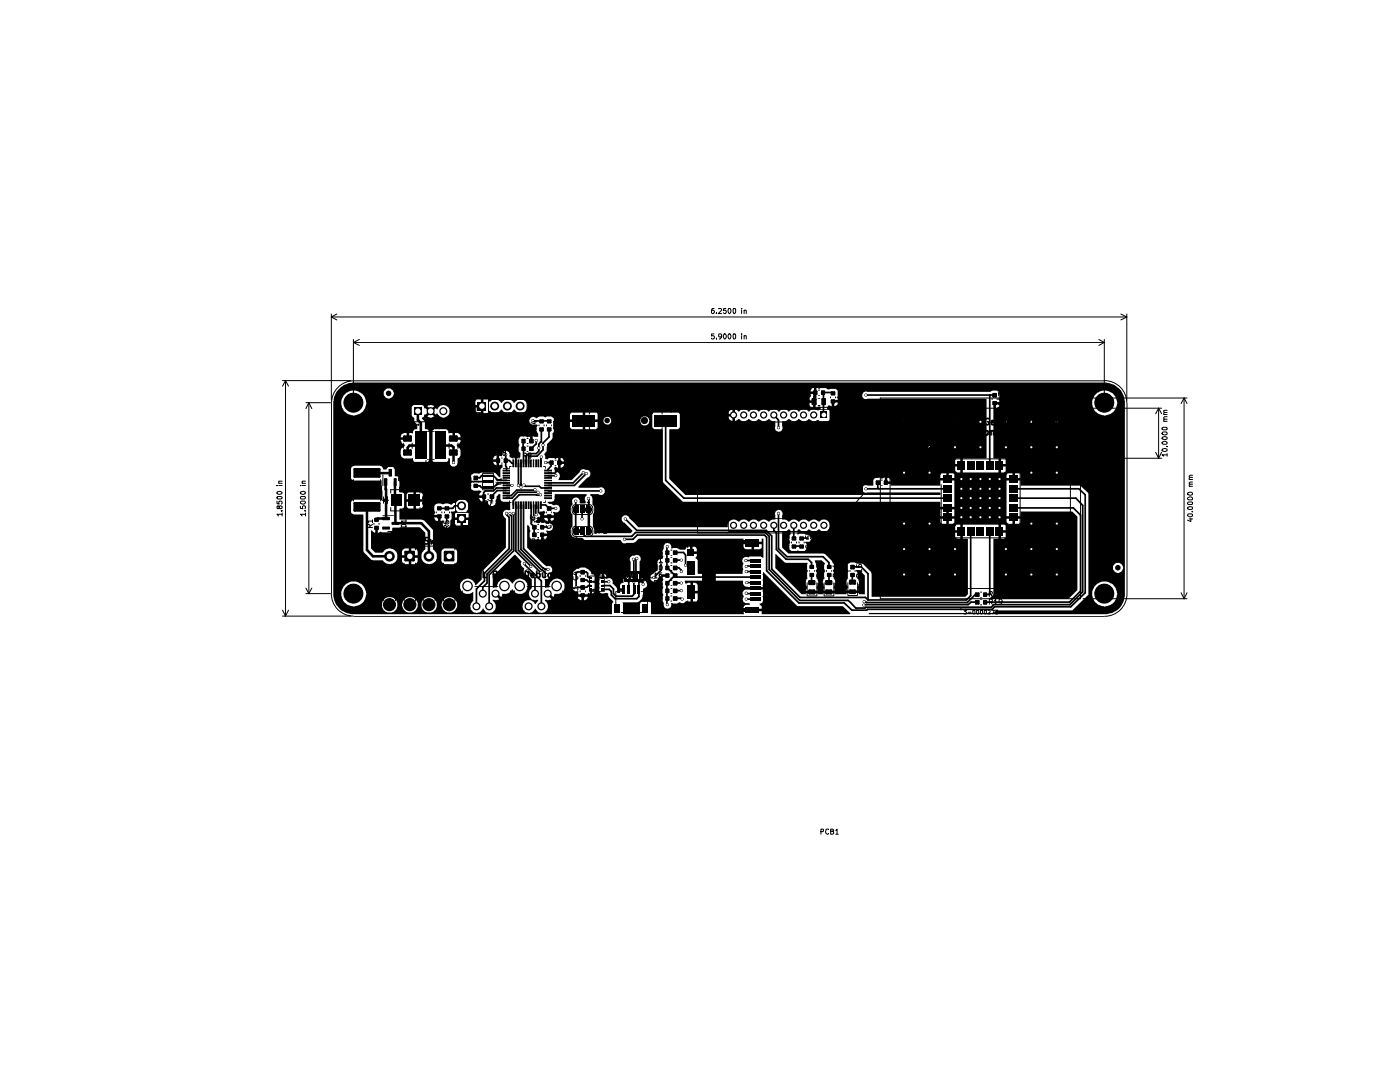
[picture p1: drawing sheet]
<svg xmlns="http://www.w3.org/2000/svg" width="279mm" height="216mm" viewBox="0 0 279 216" stroke-linecap="round" stroke-linejoin="round" font-family="sans-serif">
<g fill="none" stroke="#000" stroke-width=".2">
<path d="M56.4 75.9h13.6M57 75.9v47M57 75.9l.6 1.1M57 75.9l-.6 1.1M66.1 62.7v17.1M66.1 63.2h158.8M66.1 63.2l1.1 .6M67.2 62.7l-1.1 .5M70.5 67.7v12.1M70.5 68.3h149.9M70.5 68.3l1.2 .6M71.7 67.7l-1.2 .6"/>
<path d="M142.5 66.6h-.5v.5a.35 .35 0 0 1 .5 0 .35 .35 0 0 1 0 .5 .35 .35 0 0 1-.5 0v-.1M142.5 61.6h-.3l-.2 .2v.6l.2 .2a.35 .35 0 0 0 .4-.5 .35 .35 0 0 0-.6-.1v.1M143 67.5v.2M143 62.4v.2M143.4 61.6h.5l.1 .2-.7 .8h.7M144 67.1l-.1 .1h-.4l-.1-.5 .5-.1 .1 .2-.1 .6-.4 .3M144.4 66.7l.1-.1a.52 .52 0 0 1 .5 .5 .52 .52 0 0 1-.4 .6l-.2-.5zM144.9 61.6h-.5v.4l.4-.1 .2 .2-.1 .4-.4 .1-.1-.2M145.4 66.7l.1-.1a.52 .52 0 0 1 .4 .5 .52 .52 0 0 1-.4 .6l-.2-.5zM145.4 61.6h.1a.52 .52 0 0 1 .4 .4 .52 .52 0 0 1-.4 .6l-.2-.5zM146.4 66.6h.3l.1 .2v.6l-.2 .3-.3-.3zM146.4 61.6h.3l.1 .1v.6l-.2 .3-.3-.3z"/>
<path d="M148 66.6v.1M148 61.6h.1M148 61.9v.7M148 67v.7M148.5 67.1h.4v.6M148.5 62h.4v.6M148.5 61.9v.7M148.5 67v.7M172.7 78.6h.2l.1 .2-.1 .2h-.2l-.1-.2zM175.7 79.4h39.9v40.1h-39.9zM216.2 79.4h20.7M219.3 67.7l1.1 .6"/>
<path d="M220.4 67.7v12.1M220.4 68.3l-1.1 .6M220.4 75.9a4.4 4.4 0 0 1 4.5 4.5M220.4 76h-149.8a4.4 4.4 0 0 0-4.4 4.4v38.1M223.7 62.7l1.2 .5M224.9 62.7v17.1M224.9 63.2l-1.2 .6M236.3 79.4v40.1M236.3 79.4l.6 1.1M236.3 79.4l-.6 1.1M55.3 100v.5l.4 .1v-.6h.4l.2 .2-.2 .4M55.3 99.1h.8l.2 .2-.2 .3h-.6l-.2-.1z"/>
<path d="M55.3 98.2a.63 .63 0 0 1 1 .2 .54 .54 0 0 1-.6 .3 .54 .54 0 0 1-.4-.5zM55.3 96.9h.1M55.6 96.9h.7M55.6 96.4h.7M56.3 96h-.7l.1 .4M59.9 99.2l.2-.1h.7l.2 .2-.2 .3h-.7zM59.9 96.9h.1M60 98.1a.58 .58 0 0 1 1 .3 .58 .58 0 0 1-1.1-.1zM60.3 96.9h.7M60.3 96.4h.7M61 96h-.6v.4M61 80.4h5"/>
<path d="M61.6 80.4v38.1M61.6 80.4l.6 1.1M61.6 80.4l-.6 1.1M90.4 92.1h.2l.1 .2-.1 .2h-.2l-.1-.2zM98 100h.2l.1 .2-.1 .2h-.2l-.1-.2zM100.4 96.3h1.3v.1h-1.3zM100.4 99.3h1.3v.2h-1.3zM100.4 98.8h1.3v.2h-1.3zM100.4 98.3h1.3v.2h-1.3zM100.4 97.8h1.3v.2h-1.3zM100.4 97.3h1.3v.2h-1.3zM100.4 96.8h1.3v.1h-1.3z"/>
<path d="M100.4 95.8l1.3 .1zM100.4 95.3l1.3 .1zM100.4 94.8h1.3v.2h-1.3zM100.4 93.8h1.3v.2h-1.3zM100.4 94.3h1.3v.2h-1.3zM100.8 90.5h.2l.1 .2-.1 .2h-.2l-.1-.2zM102.1 96.7h.2l.1 .2-.1 .1h-.2l-.1-.1zM102.4 91.8h.1v1.3h-.1zM102.9 91.8h.1v1.3h-.1zM103.4 96.7h.2l.1 .2-.1 .1h-.2l-.1-.1zM103.4 91.8h.1v1.3h-.1zM103.9 97h.2l.1 .2-.1 .2h-.2l-.1-.2z"/>
<path d="M103.9 91.8h.2v1.3h-.2zM104.4 91.8h.2v1.3h-.2zM104.5 96.6h.2l.1 .2-.1 .2h-.2l-.1-.2zM104.9 91.8h.2v1.3h-.2zM105.4 91.8h.2v1.3h-.2zM105.9 91.8l.1 1.3zM106.2 83.7h.2l.2 .2-.2 .2h-.2l-.1-.2zM106.4 91.8l.1 1.3zM106.7 97.5h.2l.1 .2-.1 .2h-.2l-.1-.2zM106.9 87.7h.2l.1 .2-.1 .2h-.2l-.1-.2zM106.9 91.8l.1 1.3zM107.3 98h.2l.1 .2-.1 .2h-.2l-.2-.2z"/>
<path d="M107.4 91.8h.1v1.3h-.1zM107.4 89.2h.2l.1 .2-.1 .2h-.2l-.1-.2zM107.8 98.5h.2l.1 .2-.1 .2h-.2l-.1-.2zM107.9 91.8h.1v1.3h-.1zM107.9 91h.2l.1 .2-.1 .2h-.2l-.1-.2zM108.3 88.6h.2l.1 .2-.1 .2h-.2l-.1-.2zM108.7 96.3h1.4v.1h-1.4zM108.7 99.3h1.4v.2h-1.4zM108.7 93.8h1.4v.2h-1.4zM108.7 94.3h1.4v.2h-1.4zM108.7 94.8h1.4v.2h-1.4zM108.7 95.3l1.4 .1z"/>
<path d="M108.7 95.8l1.4 .1zM108.7 96.8h1.4v.1h-1.4zM108.7 97.3h1.4v.2h-1.4zM108.7 97.8h1.4v.2h-1.4zM108.7 98.3h1.4v.2h-1.4zM108.7 98.8h1.4v.2h-1.4zM108.8 92.1h.2l.1 .2-.1 .2h-.2l-.1-.2zM110.8 94.7h.2l.1 .2-.1 .2h-.2l-.1-.2zM114.8 99.8h.2l.1 .2-.1 .2h-.2l-.1-.2zM116.3 94.1h.2l.1 .2-.1 .2h-.2l-.1-.2zM116.9 94.3h.2l.1 .2-.1 .2h-.2l-.1-.2zM117.3 99.3h.2l.1 .2-.1 .2h-.2l-.1-.2z"/>
<path d="M119.8 97.8h.2l.1 .2-.1 .1h-.2l-.1-.1zM145.3 81.7h20.4v2.5h-20.4zM155.3 85.2h.2l.1 .1-.1 .2h-.2l-.1-.2zM172.7 97.3h.2l.1 .2-.1 .2h-.2l-.1-.2zM177.6 81.5h36v35.9h-36zM180.3 84h.2l.1 .2-.1 .1h-.2l-.1-.1zM180.3 89.1h.2l.1 .1-.1 .2h-.2l-.1-.2zM180.3 94.1h.2l.1 .2-.1 .2h-.2l-.1-.2zM185.4 84h.2l.1 .2-.1 .1h-.2l-.1-.1zM185.4 89.1h.2l.1 .1-.1 .2h-.2l-.1-.2zM185.4 94.1h.2l.1 .2-.1 .2h-.2l-.1-.2zM190.5 89.1h.2l.1 .1-.1 .2h-.2l-.1-.2z"/>
<path d="M190.5 84h.2l.1 .2-.1 .1h-.2l-.1-.1zM191.8 95.4h.2l.1 .2-.1 .2h-.2l-.2-.2zM191.8 97.3h.2l.1 .2-.1 .2h-.2l-.2-.2zM191.8 99.2h.2l.1 .2-.1 .2h-.2l-.2-.2zM193.6 97.3h.2l.1 .2-.1 .2h-.2l-.1-.2zM193.6 95.4h.2l.1 .2-.1 .2h-.2l-.1-.2zM193.6 99.2h.2l.1 .2-.1 .2h-.2l-.1-.2zM195.6 89.1h.2l.1 .1-.1 .2h-.2l-.1-.2zM195.6 84h.2l.1 .2-.1 .1h-.2l-.1-.1zM195.6 97.3h.2l.1 .2-.1 .2h-.2l-.1-.2zM195.6 95.4h.2l.1 .2-.1 .2h-.2l-.1-.2zM195.6 99.2h.2l.1 .2-.1 .2h-.2l-.1-.2z"/>
<path d="M197.4 95.4h.2l.1 .2-.1 .2h-.2l-.1-.2zM197.4 97.3h.2l.1 .2-.1 .2h-.2l-.1-.2zM197.4 99.2h.2l.1 .2-.1 .2h-.2l-.1-.2zM199.4 95.4h.2l.1 .2-.1 .2h-.2l-.1-.2zM199.4 97.3h.2l.1 .2-.1 .2h-.2l-.1-.2zM199.4 99.2h.2l.1 .2-.1 .2h-.2l-.1-.2zM200.6 89.1h.2l.2 .1-.2 .2h-.2l-.1-.2zM200.6 84h.2l.2 .2-.2 .1h-.2l-.1-.1zM204.1 91.4h27.7M205.7 94.1h.2l.1 .2-.1 .2h-.2l-.1-.2zM205.7 84h.2l.1 .2-.1 .1h-.2l-.1-.1zM205.7 89.1h.2l.1 .1-.1 .2h-.2l-.1-.2z"/>
<path d="M210.8 94.1h.2l.1 .2-.1 .2h-.2l-.1-.2zM210.8 89.1h.2l.1 .1-.1 .2h-.2l-.1-.2zM210.8 84h.2l.1 .2-.1 .1h-.2l-.1-.1zM214.1 81.5h17.7M224.9 80.4v38.1a4.5 4.5 0 0 1-4.5 4.5h-149.8M230.6 90.3l.6 1.1M231.2 81.5v9.9M231.2 81.5l.6 1.1M231.2 81.5l-.6 1.1M231.8 90.3l-.6 1.1M231.9 88.3l.7-.2 .3 .1v.3l-.1 .1h-.6zM231.9 85.4l.3-.1h.6h.1v.4l-.7 .1-.3-.2z"/>
<path d="M232 89.6l.6-.1 .3 .2a.54 .54 0 0 1-.4 .4 .54 .54 0 0 1-.6-.3zM232 87.2l.6-.1 .3 .2a.54 .54 0 0 1-.4 .4 .54 .54 0 0 1-.6-.2zM232 86.3l.8-.1 .1 .2a.54 .54 0 0 1-.4 .4 .54 .54 0 0 1-.6-.3zM232.2 84.1h.7M232.2 82.7h.7M232.8 89.1h.1M232.9 90.8h-1l.3 .2M232.9 83.7h-.6v.4M232.9 83.1h-.5l-.2 .2 .2 .4M232.9 82.3h-.6v.4M232.9 81.9h-.6l-.1 .2 .2 .2M232.9 90.5v.5"/>
<path d="M237 99.4l.7-.3 .3 .2v.4h-.8zM237.1 98.3l.6-.1 .3 .2a.54 .54 0 0 1-.4 .4 .54 .54 0 0 1-.6-.2zM237.3 97h.7M237.3 95.7h.7M238 96.6h-.5l-.2 .2 .1 .2M238 96.2h-.5l-.2 .2 .2 .2M238 95.3h-.5l-.2 .1 .1 .3M238 94.8h-.5l-.2 .2 .2 .3M55.7 101.1l.2-.2 .4 .2v.2l-.4 .2-.2-.1v-.3l-.2-.2-.2 .1v.4l.2 .1 .2-.2M56.1 101.9h.2M56.3 102.6h-1l.2 .4M56.3 102.4v.6"/>
<path d="M59.9 101v.4l.6 .1-.1-.5 .4-.1 .2 .2-.1 .4M60 100.1l.8-.1 .2 .3a.58 .58 0 0 1-1.1-.1zM60.9 101.9h.1M61 102.6h-1.1l.4 .4M61 102.4v.6M61 118.5h5M61 117.4l.6 1.1M62.2 117.4l-.6 1.1M66.1 118.5a4.4 4.4 0 0 0 4.5 4.4M89 104.3h.2l.1 .2-.1 .2h-.2l-.1-.2zM101 102.3h.2l.1 .1-.1 .2h-.2l-.1-.2zM101.7 102.3h.2l.1 .1-.1 .2h-.2l-.1-.2z"/>
<path d="M102.3 102.3h.3l.1 .1-.1 .2h-.3l-.1-.2zM102.4 100.2h.1v1.2h-.1zM102.9 100.2h.1v1.2h-.1zM103.4 100.2h.1v1.2h-.1zM103.9 100.2h.2v1.2h-.2zM104.4 100.2h.2v1.2h-.2zM104.5 112.3h.3l.1 .1-.1 .2h-.3l-.1-.2zM104.9 100.2h.2v1.2h-.2zM105.1 113.7h.2l.2 .2-.2 .2h-.2l-.1-.2zM105.4 100.2h.2v1.2h-.2zM105.8 112.8h.2l.1 .2-.1 .2h-.2l-.1-.2zM105.9 100.2l.1 1.2z"/>
<path d="M106.4 103h.2l.1 .2-.1 .2h-.2l-.1-.2zM106.4 100.2l.1 1.2zM106.9 102.5h.2l.1 .2-.1 .2h-.2l-.1-.2zM106.9 100.2l.1 1.2zM107.4 100.2h.1v1.2h-.1zM107.9 114.1h.2l.1 .2-.1 .2h-.2l-.2-.2zM107.9 100.2h.1v1.2h-.1zM109 114.5h.2l.1 .2-.1 .2h-.2l-.2-.2zM109.3 113.4h.2l.1 .2-.1 .2h-.2l-.1-.2zM109.5 105h.2l.1 .2-.1 .1h-.2l-.2-.1zM110.8 101.2h.2l.1 .2-.1 .2h-.2l-.1-.2zM114.9 117h.2l.1 .2-.1 .2h-.2l-.1-.2z"/>
<path d="M115.4 105.7h.5v.6h-.5zM116.1 103.4h.2l.1 .1-.1 .2h-.2l-.1-.2zM116.6 101.4h.5v.6h-.5zM121.4 115.9h.2l.1 .2-.1 .2h-.2l-.1-.2zM124.5 107.4h.2l.1 .2-.1 .2h-.2l-.1-.2zM124.7 103.4h.2l.1 .1-.1 .2h-.2l-.1-.2zM125 115.6h.2l.2 .2-.2 .2h-.2l-.1-.2zM126.3 111.4h.2l.1 .2-.1 .2h-.2l-.1-.2zM126.4 115.9h.2l.1 .2-.1 .2h-.2l-.1-.2zM127 111.2h.2l.1 .2-.1 .2h-.2l-.1-.2zM128.3 116.4h.2l.1 .2-.1 .2h-.2l-.2-.2zM130.4 115h.2l.1 .2-.1 .2h-.2l-.1-.2z"/>
<path d="M131.8 112.1h.2l.1 .2-.1 .2h-.2l-.1-.2zM133.1 108.9h.2l.1 .2-.1 .1h-.2l-.1-.1zM135.9 111.6h.2l.1 .2-.1 .2h-.2l-.1-.2zM135.9 113.9h.2l.1 .1-.1 .2h-.2l-.1-.2zM135.9 116.1h.2l.1 .2-.1 .2h-.2l-.1-.2zM135.9 117.7h.2l.1 .2-.1 .1h-.2l-.1-.1zM136 119.4h.2l.2 .2-.2 .1h-.2l-.1-.1zM136.7 112.6h.2l.1 .2-.1 .2h-.2l-.1-.2zM140.3 111.3h2.4v8.8h-2.4zM145.2 107.8h3.8v.6h-3.8zM145.3 103.5h20.4v2.5h-20.4zM148.7 111.7h.2l.2 .1-.2 .2h-.2l-.1-.2z"/>
<path d="M148.8 118.2h.2l.1 .2-.1 .2h-.2l-.1-.2zM148.8 112.8h.2l.1 .2-.1 .2h-.2l-.1-.2zM148.8 113.9h.2l.1 .1-.1 .2h-.2l-.1-.2zM148.8 119.4h.2l.1 .2-.1 .1h-.2l-.1-.1zM148.9 116.1h.2l.1 .1-.1 .2h-.2l-.1-.2zM155.3 102.3h.2l.1 .1-.1 .2h-.2l-.1-.2zM161 107.3h.2l.1 .1-.1 .2h-.2l-.1-.2zM172.4 119.9h.2l.1 .2-.1 .1h-.2l-.1-.1zM180.3 114.5h.2l.1 .1-.1 .2h-.2l-.1-.2zM180.3 104.3h.2l.1 .2-.1 .2h-.2l-.1-.2zM180.3 109.4h.2l.1 .2-.1 .1h-.2l-.1-.1zM185.4 109.4h.2l.1 .2-.1 .1h-.2l-.1-.1z"/>
<path d="M185.4 104.3h.2l.1 .2-.1 .2h-.2l-.1-.2zM185.4 114.5h.2l.1 .1-.1 .2h-.2l-.1-.2zM190.5 114.5h.2l.1 .1-.1 .2h-.2l-.1-.2zM190.5 109.4h.2l.1 .2-.1 .1h-.2l-.1-.1zM191.8 103h.2l.1 .2-.1 .2h-.2l-.2-.2zM191.8 101.2h.2l.1 .1-.1 .2h-.2l-.2-.2zM193.6 101.2h.2l.1 .1-.1 .2h-.2l-.1-.2zM193.6 103h.2l.1 .2-.1 .2h-.2l-.1-.2zM195.6 103h.2l.1 .2-.1 .2h-.2l-.1-.2zM195.6 101.2h.2l.1 .1-.1 .2h-.2l-.1-.2zM197.4 101.2h.2l.1 .1-.1 .2h-.2l-.1-.2zM197.4 103h.2l.1 .2-.1 .2h-.2l-.1-.2z"/>
<path d="M199.4 103h.2l.1 .2-.1 .2h-.2l-.1-.2zM199.4 101.2h.2l.1 .1-.1 .2h-.2l-.1-.2zM200.6 109.4h.2l.2 .2-.2 .1h-.2l-.1-.1zM200.6 114.5h.2l.2 .1-.2 .2h-.2l-.1-.2zM205.7 104.3h.2l.1 .2-.1 .2h-.2l-.1-.2zM205.7 114.5h.2l.1 .1-.1 .2h-.2l-.1-.2zM205.7 109.4h.2l.1 .2-.1 .1h-.2l-.1-.1zM210.8 109.4h.2l.1 .2-.1 .1h-.2l-.1-.1zM210.8 114.5h.2l.1 .1-.1 .2h-.2l-.1-.2zM210.8 104.3h.2l.1 .2-.1 .2h-.2l-.1-.2zM216.2 119.5h20.7M235.7 118.3l.6 1.2"/>
<path d="M236.9 118.3l-.6 1.2M237.1 102.6l.7-.1 .2 .5-.6 .1-.4-.2zM237.1 101.2l.6-.1 .3 .2a.54 .54 0 0 1-.4 .4 .54 .54 0 0 1-.6-.3zM237.1 100.2h.7h.2v.4l-.8 .1-.2-.2zM237.3 103.5h.7M237.7 103.5v.6l-.7-.3M237.9 102.1h.1M56.4 122.9h13.6M56.4 121.8l.6 1.1M57.6 121.8l-.6 1.1M133.1 120.5h.2l.1 .2-.1 .1h-.2l-.1-.1zM145.2 121.4h3.8v.6h-3.8z"/>
<path d="M172.3 120.5h.2l.1 .2-.1 .2h-.2l-.1-.2zM163.8 165.9h.5v-.4l-.5-.1v1.1M165.4 165.5l-.5-.1a.52 .52 0 0 0-.1 .7 .52 .52 0 0 0 .6 .3v-.1M165.8 165.9h.4l.2-.3-.2-.2h-.4v1.1h.4l.2-.5-.3-.1M166.8 165.7l.2-.3v1.1M166.8 166.5h.5"/>
</g>
<g fill="#000">
<path d="M162.4 78.1h.5v.5h-.5zM164 78.1h.4v.5h-.4zM165.9 78.2h.6v.5h-.6zM198.2 78.6h.5v.5h-.5zM68.1 77.2l.7-.4 1.4-.5 151 .1a4.3 4.3 0 0 1 2.5 1.5l.5 1.1 .3 1.1v38.8l-.2 .7a3.8 3.8 0 0 1-3.4 3h-47.5v-.3h24.8l.6-.5h15.2l3.2-3.1v-.3h.8l.1 .8a2.37 2.37 0 0 0 1.1 1.5l1.1 .3 .6-.1a2.45 2.45 0 0 0 2.1-2.5 2.5 2.5 0 0 0-2.5-2.4 2.5 2.5 0 0 0-2.5 2.4h-.8v-5.2h4.9v.4a1.04 1.04 0 0 0 1.6 .5 1.04 1.04 0 0 0 0-1.7 1.04 1.04 0 0 0-1.6 .6v.2h-4.9v-14.7l-1.6-1.6h-11.8l-.1-1h-2.8v7.1h2.8v-.9h10.3l1 1v14.6l-1.8 1.8-15.7-.1 .7-.8v-11l2.2-.1 .3-.3v-.9h-.9v1.2h-.5v-1.7h1.4v-.9l-.2-.2h-.7v1.1h-.5v-1.1h-7.1v2.8l1 .1v11l-.5 .5h-18.8v-4.9l-1.6-1.6-1.3-.1-.4-.3h-.9l-.5 .5v1l.2 .1-.2 .4 .1 1.2-.3 .5v.7l.3 .6-.3 .6h2.4l-.3-.5v-.2l.3-.6v-.5l-.3-.6 .1-1.1-.3-.4 .8-.1 .9 1v3.8h-1.2v-.3h-2.4v.3h-2.3v-.2h-2.5v.2h-.9v-.2h-2.5v.2h-.8l-5.3-5.3 .1-2.8 1.8 1.7 .2 .1h4.4v3.1l-.4 .5v.8a.63 .63 0 0 1 0 1v.2h2.5l-.4-.6 .3-.4 .1-.9-.4-.6 .1-1.1-.2-.5 .2-.3v-.8l-.3-.4v-.5h1.3l.6 .6-.1 .3v.8l.2 .4-.2 .4 .1 1.1-.4 .6v.5l.4 .8-.4 .6h2.5l-.4-.7 .4-.5a1.71 1.71 0 0 0-.4-1.4l.1-1.1-.2-.4 .2-.1v-1.1l-.3-.6-1.5-1.5-7.2-.1-1.3-1.1v-3.3a1.23 1.23 0 0 0 1.3-.4l.4 .3v.7l-.3 .3v1.1l.2 .2-.2 .3 .1 1.2 .3 .2h1.1l.2-.1 .3 .1h1.1l.4-.6v-.6l-.2-.4a.92 .92 0 0 0 1-1.1v-.2h28.8l.5 .5h.5v-1.2h-1v.7h-28.8l-.5-.3h-.6l-.3-.2h-.8l-.5 .1v-.8l.2-.2 .4 .2a1.05 1.05 0 0 0 1.6-.2l.4 .2a1.18 1.18 0 0 0 1.7-.2l.4 .3a1.12 1.12 0 0 0 1.8-.8h25v.7h1v-1.1h-.7l-.3 .4h-25v-.7l-.3-.3h22.4l.4 .4h2l.4-.2v-.2h10.4l.4 .4h2l.4-.2v-.8h-1.1v1h-.5v-1h-1.2v.6h-10.4v-.6h-1.1v1h-.5v-1h-1.2v.6h-22.4l-.2-.3a1.08 1.08 0 0 0-1.6 .3l-.5-.3a1.13 1.13 0 0 0-1.5 .3l-.4-.3a1.08 1.08 0 0 0-1.5 .3h-.3l-.1-.2a1.18 1.18 0 0 0-1.7 .2l-.8-.4h-.6v-1.5h31.6v.8h2.8v-1.4h-1.1v1.4h-.5v-1.4h-1.2v.6h-31.6l-.3-.4a.94 .94 0 0 0-1.2 .6l.1 1.3h-.6l-.6 .4-.5-.3a1.13 1.13 0 0 0-1.5 .3l-.4-.3a1.08 1.08 0 0 0-1.5 .3h-.3l-.2-.3a1.08 1.08 0 0 0-1.6 .3l-.3-.2a1.22 1.22 0 0 0-1.4 0 1.22 1.22 0 0 0-.6 1.3h-17.8l-1.8-1.8-.2-.4-.3-.2h-.6a.77 .77 0 0 0-.5 .8 .77 .77 0 0 0 .6 .7l1.6 1.6-.3 .5h-7.3v-.9l-.3-.4v-2.5l.3-.4a1.67 1.67 0 0 0-.4-1.5v-1.3l-.1-.4-.4-.2 .1-.2h1.6l.3 .2h.5l.5-.5v-.6l-.5-.5-4.8 .1v-.2l2.4-2.3v-.5l-.2-.3-.3-.2h-.4a.8 .8 0 0 0-1.2 .4l-1.6 1.6h-2.5l-.1-.3 .2-.3v-.5l-.3-.4-.7-.1v-.4l-.2-.3a.3 .3 0 0 1 .1-.3 .3 .3 0 0 1 .4 0l.3 .1h.7a.74 .74 0 0 0 .6-.7h-.7v.7h-.5v-1.2h1.2l-.3-.6-.4-.1v.7h-.5v-.7l-.4 .2-.4-.2h-1.1l-.2 .3-.5-.2v-.4l-.2-.5 .5-.6 .1-1.4 1-1 .1-1.2 .2-.2v-1.1h3.3l.4 .5h4.7l.4-.2v-1.2h-2.5v1.4h-.5v-1.4h-2.5v.9h-3.3l-.1-.1 .1-.4v-.7h9.9a.77 .77 0 0 0 .8 .8 .77 .77 0 0 0 .8-.8h5.8v.3a.9 .9 0 0 0 1.4 .6 .9 .9 0 0 0 0-1.5 .9 .9 0 0 0-1.4 .6l-5.8-.1a.77 .77 0 0 0-.8-.7 .77 .77 0 0 0-.8 .8h-9.9v-.4l-.5-.4h-.8l-.3 .2-.4-.2h-.8a.86 .86 0 0 1-1.2 .1l-.5 .1-.3 .3a.86 .86 0 0 0 .5 1.1l1.1 .1-.2 .5v.7l.3 .5v.6h-1.1v.9l-.5-.1v-.8l-.4 .2-.4-.2h-1.1l-.4 .6v.7l.2 .4-.2 .4v.8l.3 .4v.8l-.9 .2a.56 .56 0 0 0-.8 0 .47 .47 0 0 1-.4-.3 .47 .47 0 0 1 0-.5 .79 .79 0 0 0-.7-.7 .79 .79 0 0 0-.8 .6l-.1 .6-.5-.2v1.9l.7-.1v.6l-.4 .4v1.5h-.3l-.7-.8-.3-.1h-2.5l-.5 .2-1.1-.1-.5 .5v1l.2 .2-.2 .3 .1 1.3 .4 .2 1.2-.1 .4 .2-.5 .9h1v.2h.2v.9h.6a.75 .75 0 0 0 .8 .9 .75 .75 0 0 0 .7-.9l.2-.5v-.5l.4-.4h.3l.1 1 .2 .4 1.7 .1 .1 1.5-.5 .2a.8 .8 0 0 0-.9 .4 .8 .8 0 0 0 .1 1l.4 .2v5.9l-4.9 4.8v1.5l-1.1 1.2-.1-.1a1.55 1.55 0 0 0-2-1.2 1.55 1.55 0 0 0-1 2.1 1.55 1.55 0 0 0 2.2 .7l.3-.1v1.7l-.1 .1a1.31 1.31 0 0 0-.2 1.8 1.31 1.31 0 0 0 1.7 .3l.5-.6h.2a1.25 1.25 0 0 0 1.8 .6 1.29 1.29 0 0 0 0-2.2v-.2l.7 .1 .6-.2-.6-.7 .4-.3 .6 .6 .3-.7h.8a1.36 1.36 0 0 0 1.1-.9h.1l.2 .2a1.36 1.36 0 0 0 2 .5 1.52 1.52 0 0 0 .3-2.4 1.52 1.52 0 0 0-2.4 .5l-.2 .1-.1-.3a1.56 1.56 0 0 0-1.9-.7 1.56 1.56 0 0 0-1 1.7h-.9v-2.2l4.4-4.3h.1l1.3 1.4a.72 .72 0 0 0 .1 1l.4 .3v.2a.72 .72 0 0 0 .6 1.1l.9 .9v1.8a1.32 1.32 0 0 0-.3 1.7 1.32 1.32 0 0 0 1.6 .6v.2l-.4 .5h-.3a1.31 1.31 0 0 0-1.2-.7 1.31 1.31 0 0 0-1.1 .8 1.34 1.34 0 0 0 .4 1.4 1.34 1.34 0 0 0 1.4 .2l.5-.6h.2a1.25 1.25 0 0 0 1.9 .6 1.29 1.29 0 0 0 0-2.2v-.2l.6 .1 .6-.2-.6-.7 .5-.3 .5 .6 5-.1v.4l.5 .3h.8a.74 .74 0 0 0 .6-.7h-.8v.7h-.5v-.7h-5.6l.3-.6a1.49 1.49 0 0 0 2-1.4h1.6l.1 .6 .5 .3h.5v.6h1.9v-.3l.9 .1 .5-.5h-.5v.5h-.5v-.8l1-.1v-1.2l-.5-.2 .2-.2h.3v-.9l2.3 .1-.2-.5h-.3v.5h-.4v-.5l-.3 .1-.2 .3h-.9l-.3-.4-.4-.1-.1-.4-.5-.5-.6-.4h-.9l-.3 .2a1.55 1.55 0 0 0-1.3 1v2.7h-1.6v-.5a1.36 1.36 0 0 0-1-1 1.54 1.54 0 0 0-2.1 1.6h-.8l-.1-1.6 .6-.1a.64 .64 0 0 0 .5-.9l.1-.3a.8 .8 0 0 0 .2-1 .8 .8 0 0 0-1.1-.3l-3.8-3.7v-4.4l.2-.1 .3 .4v.5l.2 .3-.2 .3v.9l.4 .5h1l.2-.2 .4 .2h1.1l.4-.7h-.7v.7h-.6l.1-1h.2v-.2h1l-.2-.6a1.18 1.18 0 0 0 1.3-.4 .84 .84 0 0 0-.3-1 .84 .84 0 0 0-1 0l-.4-.3h-.8l-.4 .2-.6-.3 .5-.7 .3-.1h1l.2 .5 .4 .2h.8l.4-.2 .1-.5h-.6v.7h-.6v-.7h-1.7l.2-.4v-.4l-.1-.3v-.1l.9-.2a.41 .41 0 0 1 .2 .4 .41 .41 0 0 1-.2 .4v.1h1.9l-.1-.6h.2a.74 .74 0 0 0 1.1-.6 .74 .74 0 0 0-.9-.8h-.4l-.3-.3h-.6l-.2-.2v-.2h.8l.4-.1 .3-1.4 6.3 .1-.4 .6v.5l.2 .2-.1 .5h-1l-.1-.7-.5-.5a.87 .87 0 0 0-1 .5 1.53 1.53 0 0 1-.2 1.3l-.1 1.1 .4 .5v2.3l-.4 .5 .1 1.1a.9 .9 0 0 0 .8 .7h1.4l.4 .4h7.2l.6 .7 2-.1 .4-.1 .7-.7h20.9v.6h3.6v-.6h.4v3.8l-.5-.3h-2.2l-.5 .2a.77 .77 0 0 0-.9 .2 .77 .77 0 0 0 0 1l.1 .2-.2 .2v.4l.2 .4-.2 .2v.7h-8.9l-.1-2.8a.41 .41 0 0 1-.3-.3 .41 .41 0 0 1 .2-.4v-.5h-1l-.1-.2-.3-.1v-.2h1.4v-.5l-.5-.4h9.8l.4 .5h2.8l.4-.3v-.7h-1.5v1h-.5v-1h-1.6v.5h-10.2v.9h-.5v-.9h-.5l-.2 .2-.2 .4h-1.1l-.6-.4-1.1 .1v-.4a.94 .94 0 0 0-1.2-.6l-.3 .5-.1 .7a1.5 1.5 0 0 0 0 1.5l-.2 .5h-.5l-.5 .5 .1 1.6-1 .8a.79 .79 0 0 0-.3 1.3 .79 .79 0 0 0 1.3-.4l.8-.8h1v.5h-.9l.2 .6a1.5 1.5 0 0 0 0 1.5l-.2 .3v.8l.2 .4a1.44 1.44 0 0 0 .1 1.6v.6l.1 .3a.78 .78 0 0 0 1 .1 .78 .78 0 0 0 .3-.9h1.2l.4-.2 .9 .2 .5-.5 2.1 .1 .2-.3v-1.3h-.9v1.6h-.5v-1.7h10.4l.3 .8a.73 .73 0 0 0-.3 .7 .73 .73 0 0 0 .6 .6l.5-.1 .4 .1v.3h-.9l-.3 .2-.1 .6h3.6v-.6l-.4-.3v-.2h.3l.4-.4v-2.4h-3.6l-.3 .3-.2 .4h-10.4v-.4h1.4v-1.2l-.4-.4h-.5v1.6h-.5v-1.6l-1 .2-.2-.5 11.7-.1a1.13 1.13 0 0 0 .3 1.1l.6 .1h3.1l-.1-2.6 .1-.3h.1l6.8 6.7h9l1.5 1.6-17.7 .1v-.6h-3.6l.1 .6h-18.5l-.2-2.4-1.8-.1-.3 .3-.1 2.2h-3.2l-.1-2.4h2.9l.4-.2 .5-.7 .2-.6v-1.1l.2-.2a.66 .66 0 0 0 .6-.4 .66 .66 0 0 0-.1-.7v-.3l-.5-.5-.7-.1-.2-.1v-3.2l.2-.2a.91 .91 0 0 0-.7-1.2l-.9 .2-.5 .5v.4l.2 .3v3.2l-.1 .1-.4-.3-.6 .1-.4 .3 .1 .7-.5 .2-.3 .3v.7h.8v.4l-.8 .1v.4h-.5l-.1-.9-.9-1a.76 .76 0 0 0-.1-.8 .76 .76 0 0 0-.8-.2h-1.7l.1 1.8a.99 .99 0 0 0 .3 1.2h1.4v.5l1 1.1-.3 .4-.1 2.2-52.2-.1a4.5 4.5 0 0 1-3-2.5l-.3-1.6h1.6a2.82 2.82 0 0 0 1.3 2.3l1.3 .3 1.2-.4h4.3a1.53 1.53 0 0 0 1.6 1.7 1.53 1.53 0 0 0 1.5-1.7h.9v.3a1.61 1.61 0 0 0 1.2 1.3 1.61 1.61 0 0 0 1.6-.5l.4-.7v-.4h.7v.4a1.54 1.54 0 0 0 1.7 1.2 1.54 1.54 0 0 0 1.4-1.6h.9v.3a1.61 1.61 0 0 0 1.1 1.3 1.61 1.61 0 0 0 1.7-.5 1.56 1.56 0 0 0-.4-2.4 1.57 1.57 0 0 0-2.4 1.3h-.9v-.2a1.54 1.54 0 0 0-1.7-1.3 1.54 1.54 0 0 0-1.4 1.5h-.7v-.2a1.56 1.56 0 0 0-1.2-1.2 1.63 1.63 0 0 0-2 1.4h-.9v-.2a1.54 1.54 0 0 0-1.6-1.3 1.54 1.54 0 0 0-1.5 1.5h-4.3l.1-.1a2.43 2.43 0 0 0 1-2.4 2.47 2.47 0 0 0-2.6-2.1 2.47 2.47 0 0 0-2.3 2.4h-1.6v-24.7h3.6v1.8l.6 .4h5.5l.1 3.9h-5.8l-.4 .4v2l.6 .5h1.8l.1 7.5 1.5 1.5 2.3 .1 .2 .3a1.59 1.59 0 0 0 2.7-.7v-.8l-.2-.5h1.1v.7h1.1v.5h-1.1v.7l.2 .3 .4 .3h.8v-1.1h.5v1.1h.7l.3-.2 .3-.4v-.7h-1.1v-.5h1.1v-.8l-.2-.3-.4-.3h-.7v1.1h-.5v-1.1h-.8l-.4 .3-.2 .4h-1.1a1.65 1.65 0 0 0-2.8 .2h-1.4l-.9-.9v-3.5h.3l.2 .2 .4 .2v-.9l.2-.1 .3 .1v.9h.2l.4-.3 .2 .2h1.7l.4-.3 .1-.6 5.4-.1 1.1 1.1v3.3l-.3 .2a1.64 1.64 0 0 0 0 2.4l.2 .1a1.62 1.62 0 0 0 2.2-.4h1.1l.2 .4 .4 .3h1.9l.4-.2 .2-.4v-2l-.1-.3-.5-.3h-1.9l-.4 .3-.2 .3v1.9l-1.1-.1a1.63 1.63 0 0 0-.3-2l-.3-.2v-3.8l-1.8-2-.4-.1h-4.5v-.4h7l.4 .6h.3v-.6h-7.7v-1.8h.6l.3-.3v-.2h.6l.4 .5h2.3l.5-.4h2.3v.7l.2 .4-.2 .5h.9l.1 .3 .2 .1v.8l.6-.1-.1 .4a.78 .78 0 0 0 .4 1.1 .78 .78 0 0 0 1.1-.5v-1l.2-.3v-1l-.1-.3 .6-.1 .4-.4 .3 .5-.5 .4v.7h.9v.5h-.9v.7l.2 .3 .9 .1v-1h.5v1l1-.1 .1-1h-.9v-.5h.9v-.9l-.4-.2v-.2a1.34 1.34 0 0 0 0-2 1.34 1.34 0 0 0-2 .3l-.6 .1-.4 .3-.6-.2-1.1 .1-1.1-.1-.4 .1-.2 .5h-2.3v-1h-1.4v1.4h-.5v-1.4h-1.3v.9h-.6v-2.3h.6v.9h3.2v-.2h11.2l.2 .4 .3 .2h.2v-.6h-11.9v-.7l-.3-.4h-1.1v1.3h-.5v-1.3h-.9l-.4 .4h-.6v-.2l-.3-.2h-.6v-2.8l-.2-.4-.7-.1v-1.3l-.3-.4-1-.1-.4 .5h-.6l-.3-.6-.4-.2-5.3 .1a.6 .6 0 0 0-.4 .7h-3.6v-3.8h13.5v.8a.79 .79 0 0 0 .6 .8l1.7-.1 .4 .8h2.7l.2-.4v-5.6h.7l.1 5.9 2.8 .1 .3-.3v-.4l.2-.1 .1 1.2a.79 .79 0 0 0 .9 .5 .79 .79 0 0 0 .6-.9h7.1a.74 .74 0 0 0 .7 .6v-.6h-7.8v-.6l7.8 .1-.1-.8a.74 .74 0 0 0-.6 .7h-7.1l.6-.7v-1.1l-.2-.4-.5-.3-.1-.4 .6-.2 .2-.4v-.3h-1.3v-.3h-.3v-.2h1.6a.76 .76 0 0 0-.6-.9h-.5v.9h-.5v-.9h-.8a.71 .71 0 0 0-.5-.8h-2.3l-.3 .2-.1 .4h-.7l-.2-.5-.6-.1v-1.4l-.6-.7 .1-.2 .2-.1 .1-.4h.3l.6-.6 .3 .3-.5 .6 .8 .3 .6-.3-.6-.6 .3-.3 .6 .6 .1-.3 .2 .1a1.28 1.28 0 0 0 2.2 .2h24.3v.9h5.5v-.9h10.9l.1 2.6 .3 .2 1.7 .1 .1 10.6 3.9 3.8h51.3l.2 .3-.1 .7h2.8v-5.2h-2.8v1h-9.9v-.3h-1v-.3h-.2v-.2h1.2l-.2-.6-.3-.1-.2-.1v.8h-.5v-.8l-.5 .2-.5-.2h-.7l-.6 .4v1.2h-1.1a.75 .75 0 0 0-1.1 .6 .75 .75 0 0 0 .9 .8h14.6l.2 .2-.1 .3h-50.9l-3.2-3.3v-.6h54.1v.5h2.8v-.5h10.4v.5h2.8v-.7l-.3-.3h-.8v1h-.5v-1h-1l-.2 .5h-10.4l-.1-.4-.2-.1h-.8v1h-.5v-1h-1l-.2 .5h-54.1v-1h57l.5 .4h.5v-1.2h-1v.8h-57v-2h57v.7h1v-1.1h-.7l-.3 .4h-57v-6.2l1.7-.1 .3-.2v-2.8h10.5v.5h-.9l.5 .7 .5 .2v-.8h.5v.8l.7-.4 .4 .3a1.08 1.08 0 0 0 1.5-.3h.3l.2 .3a1.08 1.08 0 0 0 1.5-.3l.4 .2a1.18 1.18 0 0 0 1.7-.2l.7 .4h.6l-.1 1.3a.77 .77 0 0 0 .9 .8 .77 .77 0 0 0 .7-1v-1.1l.7-.1 .5-.3 .5 .3a.99 .99 0 0 0 1.4-.3h.3l.2 .3a1.08 1.08 0 0 0 1.5-.3l.4 .2a1.49 1.49 0 0 0 1.7 0l.1 .2h1.7l.4-.2 .1-1.7-.6-.5v-.4l.2-.3 1.2 .2 .7-.5v-.3h-.7v.8h-.6l.2-1h.1l.1-.3h.9l-.2-.4 .2-.6h4.9v.3a.76 .76 0 0 0 1.1 .4h23.7v12h-4.7v2.8h8.2l.3-.3v-.9h-.9v1.2h-.5v-1.7h1.4l-.1-1-.8-.1v1.1h-.5v-1.1l-1.1-.1v-10h.7l.5-.4v-.3h-.6v.7h-.6v-.9h.3v-.2h19.5l.1 .8a2.16 2.16 0 0 0 1.1 1.5 2.25 2.25 0 0 0 2.7-.2 2.47 2.47 0 0 0-.3-4.2 2.47 2.47 0 0 0-3.6 2.1h-19.5l.9-.1v-.3l-.1-.2 .1-.3v-1l-.4-.5h-.9l-.4 .3h-24.7a.64 .64 0 0 0-.9 .6h-4.9v-.8l-.4-.4-1.7 .1-.3-.3h-1.1l-.2 .2-.6-.2-.1 4 .5-.2 .1-.1 .4 .1-.1 .5-.3 .2-.4-.1a1.44 1.44 0 0 0-1.6 .4 1.25 1.25 0 0 0-2 0l-.1-.1a1.15 1.15 0 0 0-1.9 .1 1.27 1.27 0 0 0-2 0 1.25 1.25 0 0 0-2 0 1.18 1.18 0 0 0-2 0 1.27 1.27 0 0 0-2 0 1.18 1.18 0 0 0-1.6-.4l-.4 .4-.7-.5v.8h-.5v-.8l-.5 .2-.5 .7h-9.6l-.2-.3h-5l-.2 .5h-10.9l-.1-.4-.2-.1h-2.2v1.4h-.5v-1.4h-2.3l-.2 .5h-24.3l.1-.2a1.23 1.23 0 0 0-.6-1.6 1.23 1.23 0 0 0-1.7 .7h-.2l-.1-.3-.6 .6-.3-.4 .6-.5a1.02 1.02 0 0 0-1.4 0l.5 .5-.3 .4-.6-.6-.2 .1-.1-.4-.3-.3-1.9 .1-.2 .3v1.7l.4 .5a1.35 1.35 0 0 0 .7 1.3v.9l-.6 .1-.4 .8-.6-.1v1.1h-.3v.3h-1.4v.1a1.08 1.08 0 0 0 .8 .9l-.2 .4-.5 .3-.1 .4h-13.5v-2.8h13.5v.2h1.2v-.9h-.6l-.5 .3-.1 .4h-13.5v-6.8h1.6a2.82 2.82 0 0 0 1.3 2.3 2.25 2.25 0 0 0 2.6-.2 2.35 2.35 0 0 0 1-2.3h21.9v.7h.9v.5h-.9v.7l.2 .3 .9 .1v-.9h.5v.9h.7l.4-.2v-.2h.1a1.51 1.51 0 0 0 2.4-.3h.1a1.37 1.37 0 0 0 2.4 0h.1v.1a1.38 1.38 0 0 0 1.8 .5 1.38 1.38 0 0 0 .7-1.7h56.3l.3 .6 .5 .2v-1h-.8v.2h-56.3a1.65 1.65 0 0 0-1-.9 1.43 1.43 0 0 0-1.5 .7l-.2-.1a1.36 1.36 0 0 0-2.3 0l-.2 .1a1.26 1.26 0 0 0-2.2-.3h-.2l-.1-.3-.2-.1h-.8v.9h-.5v-.9h-.9l-.2 .4h-21.9l-.1-.5h88.6v.3h.8v-1l.1-.3h-.6v.5l-.3 .5h-88.6l-.3-.6-.3-.5-.3-.1h4.6v.4a1 1 0 0 0 1.3 .7 1 1 0 0 0 .5-1.4h84v-.7l-.4 .1-.2 .6h-83.4v-.2l-.5-.4a1.05 1.05 0 0 0-1.3 .7v.2h-4.6a2.41 2.41 0 0 0-2.5-.2 2.41 2.41 0 0 0-1.4 2.1h-1.6l.2-1.1 .1-.2a2.9 2.9 0 0 1 1.3-1.8zM70.8 93.6h4.9v1.5h-4.9zM76.8 95.6h.3v1.2h-.3zM77.7 93.7h.4v1.2h-.4zM78.7 95.6h.3v1.2h-.3zM80.7 89.9h1.3v.8h-1.3zM80.7 87.1h1.3v.8h-1.3zM82.6 81.3h1.5v1.5h-1.5z"/>
<path d="M82.9 86.1h2.2v5.5h-2.2zM86.8 86.1h2.1v5.5h-2.1zM89.8 89.9h1.3v.8h-1.3zM89.8 87.1h1.3v.8h-1.3zM94.7 95.1h.5v.5h-.5zM94.7 96.7h.5v.4h-.5zM95.3 80.2h1.7v1.7h-1.7zM96.4 98.8h.4v.5h-.4zM96.4 94.7h1.9v.4h-1.9zM96.4 95.9h1.9v.5h-1.9zM96.4 97.1h1.9v.4h-1.9zM97.9 98.8h.5v.5h-.5z"/>
<path d="M99.1 91.6h.5v.5h-.5zM100.4 93.8h1.3v.2h-1.3zM100.4 94.3h1.3v.2h-1.3zM100.4 94.8h1.3v.2h-1.3zM100.4 95.3l1.3 .1zM100.4 95.8l1.3 .1zM100.4 96.3h1.3v.1h-1.3zM100.4 96.8h1.3v.1h-1.3zM100.4 97.3h1.3v.2h-1.3zM100.4 97.8h1.3v.2h-1.3zM100.4 98.3h1.3v.2h-1.3zM100.4 98.8h1.3v.2h-1.3z"/>
<path d="M100.4 99.3h1.3v.2h-1.3zM100.7 91.6h.4v.5h-.4zM102.4 91.8h.1v1.3h-.1zM102.9 91.8h.1v1.3h-.1zM103.4 91.8h.1v1.3h-.1zM103.9 91.8h.2v1.3h-.2zM104.2 89.2h.5v.5h-.5zM104.2 87.7h.5v.5h-.5zM104.4 91.8h.2v1.3h-.2zM104.9 91.8h.2v1.3h-.2zM105.4 91.8h.2v1.3h-.2zM105.8 89.2h.5v.5h-.5z"/>
<path d="M105.8 87.7h.5v.5h-.5zM105.9 91.8l.1 1.3zM106.4 91.8l.1 1.3zM106.9 91.8l.1 1.3zM107.4 91.8h.1v1.3h-.1zM107.8 83.8h.5v.4h-.5zM107.8 85.4h.5v.5h-.5zM107.9 91.8h.1v1.3h-.1zM108.7 99.3h1.4v.2h-1.4zM108.7 98.8h1.4v.2h-1.4zM108.7 98.3h1.4v.2h-1.4zM108.7 97.8h1.4v.2h-1.4z"/>
<path d="M108.7 97.3h1.4v.2h-1.4zM108.7 96.8h1.4v.1h-1.4zM108.7 96.3h1.4v.1h-1.4zM108.7 95.8l1.4 .1zM108.7 95.3l1.4 .1zM108.7 94.8h1.4v.2h-1.4zM108.7 94.3h1.4v.2h-1.4zM108.7 93.8h1.4v.2h-1.4zM109.3 83.8h.5v.4h-.5zM109.3 85.4h.5v.5h-.5zM109.8 92h.4v.5h-.4zM111.3 92h.5v.5h-.5z"/>
<path d="M114.2 82.8h4.5v2.3h-4.5zM130.6 82.8h4.5v2.3h-4.5zM162.2 79.7h.5v.9h-.5zM163.7 82.1h1.4v1.4h-1.4zM164.2 79.7h.4v.9h-.4zM165.9 79.8h.6v.5h-.6zM174.9 96h.5v.5h-.5zM176.5 96h.5v.5h-.5zM188.1 96.8h1.8v1.5h-1.8zM188.1 94.9h1.8v1.5h-1.8zM191.1 92h1.5v1.7h-1.5zM193 92h1.5v1.7h-1.5z"/>
<path d="M194.9 92h1.5v1.7h-1.5zM196.8 92h1.5v1.7h-1.5zM198.2 80.2h.5v.4h-.5zM198.7 92h1.5v1.7h-1.5zM201.3 94.9h1.8v1.5h-1.8zM201.3 96.8h1.8v1.5h-1.8zM70.8 100.4h4.9v1.5h-4.9zM74.8 103.5h.6v.4h-.6zM74.8 105.1h.6v.4h-.6zM76.5 105.2h1.1v.3h-1.1zM76.5 103.3h1.1v.3h-1.1zM78 98.7h2.1v2.2h-2.1z"/>
<path d="M78.3 104.3h1.2v.3h-1.2zM80.9 110.2h1.7v1.6h-1.7zM81.6 98.7h2.2v2.2h-2.2zM87.4 101.2h.5v.4h-.5zM87.4 102.8h.5v.4h-.5zM88.8 110.2h1.6v1.6h-1.6zM88.9 102.8h.5v.4h-.5zM88.9 101.2h.5v.4h-.5zM91.3 102.6h1.7v1.7h-1.7zM102.4 100.2h.1v1.2h-.1zM102.9 100.2h.1v1.2h-.1zM103.4 100.2h.1v1.2h-.1z"/>
<path d="M103.9 100.2h.2v1.2h-.2zM104.4 100.2h.2v1.2h-.2zM104.9 100.2h.2v1.2h-.2zM105.4 100.2h.2v1.2h-.2zM105.9 100.2l.1 1.2zM106.3 104.9h.6v.5h-.6zM106.3 106.4h.6v.5h-.6zM106.4 100.2l.1 1.2zM106.9 100.2l.1 1.2zM107.4 100.2h.1v1.2h-.1zM107.9 100.2h.1v1.2h-.1zM108 104.9h.4v.5h-.4z"/>
<path d="M108 106.4h.4v.5h-.4zM109.3 101.2h.5v.5h-.5zM109.3 102.8h.5v.4h-.5zM114.4 101.4h1v.5h-1zM114.4 105.8h1v.5h-1zM115.4 105.7h.5v.6h-.5zM114.9 100.9h.6v1.5h-.6zM114.9 105.2h.6v1.6h-.6zM115.7 100.9h1v1.5h-1zM115.7 105.2h1v1.6h-1zM116 113.9h.5v.5h-.5zM116 115.5h.5v.4h-.5z"/>
<path d="M116 118.5h.5v.5h-.5zM116 116.9h.5v.5h-.5zM116.9 105.2h.6v1.6h-.6zM116.9 100.9h.6v1.5h-.6zM117 105.8h1v.5h-1zM117 101.4h1v.5h-1zM116.6 101.4h.5v.6h-.5zM117.7 117.4h.4v.5h-.4zM117.7 116.7h.4v.3h-.4zM117.7 115.8h.4v.4h-.4zM117.7 115.1h.4v.3h-.4zM120.1 116.7h.4v.3h-.4z"/>
<path d="M120.1 117.4h.4v.5h-.4zM120.1 115.1h.4v.3h-.4zM120.1 115.8h.4v.4h-.4zM124.2 116.8h.6v1.6h-.6zM125.2 116.8h.6v1.6h-.6zM126.2 116.8h.6v1.6h-.6zM127.2 116.8h.6v1.6h-.6zM132.9 116.1h.5v.5h-.5zM132.9 119.1h.5v.5h-.5zM132.9 117.6h.5v.5h-.5zM132.9 113h.5v.5h-.5zM132.9 114.6h.5v.5h-.5z"/>
<path d="M132.9 111.5h.5v.5h-.5zM132.9 110h.5v.5h-.5zM134.5 119.1h.5v.5h-.5zM134.5 117.6h.5v.5h-.5zM134.5 114.6h.5v.5h-.5zM134.5 116.1h.5v.5h-.5zM134.5 113h.5v.5h-.5zM134.5 111.5h.5v.5h-.5zM134.5 110h.5v.5h-.5zM137.2 116.8h1.5v2.7h-1.5zM137.2 111.9h1.5v2.7h-1.5zM137.2 109.6h1.3v1.2h-1.3z"/>
<path d="M145.1 107.8h3.8v.6h-3.8zM148.8 107.5h2.7v1.6h-2.7zM149.7 111.5h2v.7h-2zM149.7 112.6h2v.7h-2zM149.7 113.7h2v.7h-2zM149.7 114.8h2v.7h-2zM149.7 115.9h2v.7h-2zM149.7 117h2v.7h-2zM149.7 118.1h2v.7h-2zM149.7 119.2h2v.7h-2zM158.2 108.8h.5v.4h-.5zM158.2 107.2h.5v.4h-.5z"/>
<path d="M159.7 107.2h.5v.4h-.5zM159.7 108.8h.5v.4h-.5zM161.5 117.9h1v.5h-1zM161.5 116h1v.5h-1zM161.7 112.9h.5v.4h-.5zM161.7 114.5h.5v.4h-.5zM164.9 116h1v.5h-1zM164.9 117.9h1v.5h-1zM165.2 112.9h.5v.4h-.5zM165.2 114.5h.5v.4h-.5zM169.7 117.9h.9v.4h-.9zM169.7 115.9h.9v.5h-.9z"/>
<path d="M169.8 114.5h.6v.4h-.6zM169.8 112.9h.6v.5h-.6zM188.1 98.6h1.8v1.6h-1.8zM188.1 100.6h1.8v1.5h-1.8zM188.1 102.4h1.8v1.6h-1.8zM191.1 105.2h1.5v1.7h-1.5zM193 105.2h1.5v1.7h-1.5zM194.7 118.4h.5v.5h-.5zM194.9 105.2h1.5v1.7h-1.5zM196.3 118.4h.5v.5h-.5zM196.8 105.2h1.5v1.7h-1.5zM198.7 105.2h1.5v1.7h-1.5z"/>
<path d="M201.3 102.4h1.8v1.6h-1.8zM201.3 100.6h1.8v1.5h-1.8zM201.3 98.6h1.8v1.6h-1.8zM122.6 120.6h1.2v1.7h-1.2zM128.2 120.6h1.2v1.7h-1.2zM140.2 111.3h2.5v8.8h-2.5zM145.1 121.3h3.8v.6h-3.8zM148.8 121.2h2.7v1h-2.7zM194.7 119.9h.5v.5h-.5zM196.3 119.9h.5v.5h-.5z"/>
<circle cx="77.6" cy="78.5" r=".55"/>
<circle cx="172.8" cy="78.8" r=".17"/>
<circle cx="197.5" cy="78.8" r=".17"/>
<circle cx="70.5" cy="80.4" r="1.99"/>
<circle cx="70.5" cy="80.4" r="1.91"/>
<circle cx="85.9" cy="82" r=".8"/>
<circle cx="88.5" cy="82" r=".8"/>
<circle cx="98.1" cy="99.1" r=".17"/>
<circle cx="98.7" cy="81" r=".89"/>
<circle cx="101.1" cy="96.4" r=".17"/>
<circle cx="101.3" cy="81" r=".89"/>
<circle cx="102.2" cy="96.9" r=".17"/>
<circle cx="103.5" cy="96.9" r=".17"/>
<circle cx="103.8" cy="81" r=".89"/>
<circle cx="104" cy="96.7" r=".17"/>
<circle cx="104" cy="97.1" r=".17"/>
<circle cx="110.9" cy="94.9" r=".17"/>
<circle cx="119.9" cy="98" r=".17"/>
<circle cx="121.2" cy="83.9" r=".55"/>
<circle cx="128.6" cy="83.9" r=".72"/>
<circle cx="146.4" cy="82.8" r=".72"/>
<circle cx="148.4" cy="82.8" r=".72"/>
<circle cx="150.4" cy="82.8" r=".72"/>
<circle cx="152.4" cy="82.8" r=".72"/>
<circle cx="154.4" cy="82.8" r=".72"/>
<circle cx="156.4" cy="82.8" r=".72"/>
<circle cx="158.4" cy="82.8" r=".72"/>
<circle cx="160.4" cy="82.8" r=".72"/>
<circle cx="162.4" cy="82.8" r=".72"/>
<circle cx="172.8" cy="97.5" r=".17"/>
<circle cx="220.4" cy="80.4" r="1.99"/>
<circle cx="220.4" cy="80.4" r="1.91"/>
<circle cx="70.5" cy="118.5" r="1.99"/>
<circle cx="70.5" cy="118.5" r="1.91"/>
<circle cx="77.7" cy="111" r="1.06"/>
<circle cx="85.6" cy="111" r="1.06"/>
<circle cx="92.1" cy="100.9" r=".89"/>
<circle cx="93.3" cy="116.9" r="1.06"/>
<circle cx="96.4" cy="118.5" r=".8"/>
<circle cx="98.9" cy="118.5" r=".8"/>
<circle cx="100.7" cy="116.9" r="1.06"/>
<circle cx="103.7" cy="116.9" r="1.06"/>
<circle cx="106.8" cy="118.5" r=".8"/>
<circle cx="108.5" cy="114" r=".17"/>
<circle cx="108.6" cy="114.1" r=".17"/>
<circle cx="108.8" cy="113.6" r=".17"/>
<circle cx="109.3" cy="118.5" r=".8"/>
<circle cx="110.9" cy="101.4" r=".17"/>
<circle cx="111.1" cy="116.9" r="1.06"/>
<circle cx="114.9" cy="105.8" r=".55"/>
<circle cx="114.9" cy="101.9" r=".55"/>
<circle cx="114.9" cy="106.3" r=".55"/>
<circle cx="114.9" cy="101.4" r=".55"/>
<circle cx="117.5" cy="105.8" r=".55"/>
<circle cx="117.5" cy="101.9" r=".55"/>
<circle cx="117.5" cy="106.3" r=".55"/>
<circle cx="117.5" cy="101.4" r=".55"/>
<circle cx="117.5" cy="106" r=".25"/>
<circle cx="121.5" cy="116.1" r=".17"/>
<circle cx="135.9" cy="117.9" r=".17"/>
<circle cx="135.9" cy="116.3" r=".17"/>
<circle cx="146.4" cy="104.8" r=".72"/>
<circle cx="148.4" cy="104.8" r=".72"/>
<circle cx="148.9" cy="114" r=".17"/>
<circle cx="150.4" cy="104.8" r=".72"/>
<circle cx="152.4" cy="104.8" r=".72"/>
<circle cx="154.4" cy="104.8" r=".72"/>
<circle cx="156.4" cy="104.8" r=".72"/>
<circle cx="158.4" cy="104.8" r=".72"/>
<circle cx="158.4" cy="107.4" r=".17"/>
<circle cx="160.4" cy="104.8" r=".72"/>
<circle cx="162.4" cy="104.8" r=".72"/>
<circle cx="164.4" cy="104.8" r=".72"/>
<circle cx="197.5" cy="118.4" r=".17"/>
<circle cx="220.4" cy="118.5" r="1.99"/>
<circle cx="220.4" cy="118.5" r="1.91"/>
<circle cx="223.1" cy="113.3" r=".55"/>
<circle cx="77.7" cy="120.7" r="1.31"/>
<circle cx="81.8" cy="120.7" r="1.31"/>
<circle cx="85.6" cy="120.7" r="1.31"/>
<circle cx="89.7" cy="120.7" r="1.31"/>
<circle cx="95.1" cy="121" r=".8"/>
<circle cx="97.6" cy="121" r=".8"/>
<circle cx="105.5" cy="121" r=".8"/>
<circle cx="108" cy="121" r=".8"/>
<circle cx="191.7" cy="121.6" r=".17"/>
</g>
<g fill="none" stroke="#000" stroke-width=".34">
<path d="M166.2 78.5l-.2-.2h-1.7l.1 4.5M172.8 78.8h25.7M197.5 78.8v14M76.8 95.6h.3v1.2h-.3zM77.7 93.7h.4v1.2h-.4zM78.7 95.6h.3v1.2h-.3zM94.1 96.1h3.3M94.9 95.3h.9l.3-.4h2.4l.9 .9h1.7M100.9 91.9h.7l.6 .6h.2M100.9 90.7v2.4l.2 .1v.7M101.1 97.4h-2l-.6 .6h-1.6l-.4 .3v.8M101.1 97.9h-1.9l-1.1 1.1v1.2"/>
<path d="M101.1 96.4h-1.7l-.9 .9h-2.4l-.3-.4h-.9M101.1 96.9h1.1M102.4 90.7l.6 .5v1.3M103.5 92.5v4.4M104 92.5v4.7M104.4 88l.1 4.5M104.6 96.8l.2 .2h2.8l.4 .4h1.4M106.3 83.9l3.3 .1M106.8 97.7l-3.7 .1-1.1 1.1h-.9M107 87.9v.7l-1 .9M107.4 98.2h-4.1l-1.1 1.2h-1.1M107.9 98.7h-4.3l-1.2 1.2v.9"/>
<path d="M108 85.6v2.5l-.5 .5v1.4l-.5 .5h-1.5l-.5 .5v1.5M108 91.2v1.3M108.9 92.3h1.1v.7l-.6 .6v.3M109.4 94.9h1.5M109.4 98h10.5M109.6 85.6v1.6l-1.2 1.2v1.3l-1.2 1.3h-1.5l-.2 .2v1.3M111.6 92.3v1.3l-.9 .8h-1.3M114.9 100v6M116.4 94.3l-2 2.1h-5M117 94.5l-2.4 2.4h-5.2M117.4 99.5l.1 2.2M132.8 83.9v11.9l3.7 3.6h52.6"/>
<path d="M154.4 82.8l1 1v1.5M172.8 97.5h16.3M175.2 96.3v1.1l.1 .1M202.3 99.4h12.4l1.4 1.4v17.3l-2.6 2.6h-15.2l-.4 .5h-25.1l-.2 .1h-1.8l-1.5-1.5h-9.7l-6.1-6.2v-6.6l-.8-.7h-25.9l-.7 .7h-9.3l-.6-.6v-.4M202.3 97.5h13l1.3 1.2v19.6l-2.9 2.8h-15.2l-.5 .5h-24.9l-.1 .2h-3l-1.5-1.5h-9.1l-6.4-6.4v-6.7l-.4-.4h-25.4l-.9 .8h-1.7M76.5 105.2h1.1v.3h-1.1zM76.5 103.3h1.1v.3h-1.1zM78.3 104.3h1.2v.3h-1.2zM89.2 103l-.1 1.5M92.1 100.9h-1.3l-.5 .5h-2.7M101.1 102.4v.3l.5 .5v6.3l-4.9 4.9v1.5l-1.6 1.6v3.5M101.8 102.4v.3l.3 .3v6.6l-4.9 5v1.7l-.8 .9v1.3"/>
<path d="M102.4 102.4l.1 7.5-4.9 4.8v6.3M103 100.8v9.2l2.9 3M103.5 100.8v9l4.5 4.5M104 100.8v8.8l5.1 5v.1M104.5 100.8v8.7l3.8 3.8 .5 .3h.6M104.7 112.4v.2l3.3 3.3v5.1M105.2 113.9l1.6 1.4v3.2M106 100.8v3.7l.6 .7v1.5M106.5 100.8v2.4M106.9 100.8l.1 1.9M107.4 100.8v1.4l.9 .8h1.3M108 100.8h.9l.7 .6h1.3"/>
<path d="M108.2 105.2h1.4M116.2 101.7v1.8M116.2 115.7h.9l.3 .4h1.3M117.9 115.2l-.6-.1v-.7l-.3-.3h-1.7l-.3 .3v2.8h2.1l.3-.4h.5M120.3 116.1h1.2M124.8 103.5l2.3 2.3h25.8l1.1 1.1v6.6l5.7 5.7h13l.5 .5M125.1 115.8l.4 .4v1.4M126.4 111.6l.1 7-.3 .4h-3.3l-.5-.5v-1l-.6-.7h-1.5M127.1 111.4l-.2 .2v3.9l.6 .6M127.5 116.1h.5l.4 .2v.3M127.5 116.1v2.9l-.4 .5h-4.3l-.8-.8v-.7l-.4-.4h-1.3M131.9 112.3v1.5l-1.4 1.4"/>
<path d="M133.2 109.1l-.1 4.2 1.9 1.8h15.7M134.7 114.8l-1.6 1.5 .1 4.4M134.7 116.3h1.3M134.7 117.9h1.3M134.7 119.4h1.2l.2 .2M134.7 113.3h.8l.5 .5v.2M134.7 110.2h1.7l.4 .5v2.1h.7l.5 .5M134.7 111.8h1.3M148.8 111.8h1.9M148.9 119.6h1.8M148.9 114h1.8M148.9 118.4l1.8 .1"/>
<path d="M149 116.2h1.7M150.7 112.9l-1.8 .1M154.4 104.8v1l.5 .5v3.3l2 2h4.4l.7 .7v.8M155.4 102.4v7.1l1.7 1.6h7.2l1.1 1.2v.8M158.4 109h1.5M158.4 104.8v2.6M159.9 107.4h1.2M162 114.6v1.6M165.4 114.6v1.6M170.1 113.1h1.8l1.3 1.4v5.2M170.1 114.7v1.5M193.7 106v12.9l-.8 .8h-19.7"/>
<path d="M195 118.6h-.3l-1.7 1.6h-20.1l-.4-.1M197.5 106v12.4l-.2 .2h-.7M202.3 101.3h11.9l1.4 1.5v15.1l-2.2 2.2h-16.8M195 120.1h-1.2l-.6 .6h-20.8"/>
</g>
<g fill="none" stroke="#000" stroke-width=".51">
<path d="M162.2 79.7h.5v.9h-.5zM164.2 79.7h.4v.9h-.4zM70.8 93.6h4.9v1.5h-4.9zM77 96.2v7.3h-1.6l-.3 .2M77.9 94.3l-4.7 .1M78.8 96.2v3.5l.2 .1-.1 4.6h5.2l1.5 1.6v5M80.7 87.1h1.3v.8h-1.3zM80.7 89.9h1.3v.8h-1.3zM83.4 82v1.8l.6 .6v4.5h-2.3l-.3 .4v1M87.8 88.9h2.3l.4 .3v3.1M89.8 89.9h1.3v.8h-1.3zM89.8 87.1h1.3v.8h-1.3z"/>
<path d="M70.8 100.4h4.9v1.5h-4.9zM73.2 101.2v8.5l1.2 1.3h3.3M80.9 110.2h1.7v1.6h-1.7zM88.8 110.2h1.6v1.6h-1.6zM117.5 101.7v4.3M161.5 116h1v.5h-1zM161.5 117.9h1v.5h-1zM164.9 116h1v.5h-1zM164.9 117.9h1v.5h-1zM169.7 115.9h.9v.5h-.9zM169.7 117.9h.9v.4h-.9z"/>
</g>
<g fill="none" stroke="#000" stroke-width=".42">
<path d="M162.4 78.1h.5v.5h-.5zM164 78.1h.5v.5h-.5zM166 78.3h.5v.4h-.5zM166 79.9h.5v.4h-.5zM198.2 78.6h.6v.5h-.6zM94.7 95.1h.5v.5h-.5zM94.7 96.7h.5v.5h-.5zM96.4 98.9h.4v.5h-.4zM97.9 98.9h.5v.5h-.5zM99.2 91.7h.4v.5h-.4zM100.7 91.7h.4v.5h-.4zM104.3 89.3h.4v.5h-.4z"/>
<path d="M104.3 87.8h.4v.5h-.4zM105.8 89.3h.5v.5h-.5zM105.8 87.8h.5v.5h-.5zM107.8 83.9h.5v.4h-.5zM107.8 85.5h.5v.4h-.5zM109.3 83.9h.6v.4h-.6zM109.3 85.5h.6v.4h-.6zM109.9 92.1h.4v.5h-.4zM111.4 92.1h.5v.5h-.5zM175 96.1h.5v.5h-.5zM176.6 96.1h.4v.5h-.4zM198.2 80.2h.6v.4h-.6z"/>
<path d="M74.9 103.5h.5v.4h-.5zM74.9 105.1h.5v.4h-.5zM87.4 101.2h.5v.4h-.5zM87.4 102.8h.5v.5h-.5zM88.9 101.2h.6v.4h-.6zM88.9 102.8h.6v.5h-.6zM106.4 104.9h.5v.6h-.5zM106.4 106.5h.5v.5h-.5zM108 104.9h.4v.6h-.4zM108 106.5h.4v.5h-.4zM109.3 101.2h.6v.5h-.6zM109.3 102.8h.6v.5h-.6z"/>
<path d="M116 113.9h.5v.5h-.5zM116 115.5h.5v.5h-.5zM116 117h.5v.5h-.5zM116 118.6h.5v.4h-.5zM133 116.1h.4v.5h-.4zM133 110h.4v.5h-.4zM133 111.6h.4v.5h-.4zM133 113.1h.4v.5h-.4zM133 114.6h.4v.5h-.4zM133 117.6h.4v.6h-.4zM133 119.2h.4v.5h-.4zM134.5 116.1h.5v.5h-.5z"/>
<path d="M134.5 119.2h.5v.5h-.5zM134.5 110h.5v.5h-.5zM134.5 111.6h.5v.5h-.5zM134.5 113.1h.5v.5h-.5zM134.5 114.6h.5v.5h-.5zM134.5 117.6h.5v.6h-.5zM158.2 107.2h.5v.5h-.5zM158.2 108.8h.5v.5h-.5zM159.7 108.8h.5v.5h-.5zM159.7 107.2h.5v.5h-.5zM161.8 112.9h.5v.4h-.5zM161.8 114.5h.5v.4h-.5z"/>
<path d="M165.2 112.9h.5v.4h-.5zM165.2 114.5h.5v.4h-.5zM169.9 112.9h.5v.5h-.5zM169.9 114.5h.5v.4h-.5zM194.8 118.4h.5v.5h-.5zM194.8 119.9h.5v.5h-.5zM196.4 118.4h.4v.5h-.4zM196.4 119.9h.4v.5h-.4z"/>
</g>
<g fill="#fff">
<path d="M193.6 97.3h.2l.1 .2-.1 .2h-.2l-.1-.2z"/>
<path d="M195.6 89.1h.2l.1 .1-.1 .2h-.2l-.1-.2z"/>
<path d="M191.8 95.4h.2l.1 .2-.1 .2h-.2l-.2-.2z"/>
<path d="M191.8 97.3h.2l.1 .2-.1 .2h-.2l-.2-.2z"/>
<path d="M193.6 95.4h.2l.1 .2-.1 .2h-.2l-.1-.2z"/>
<path d="M195.6 84h.2l.1 .2-.1 .1h-.2l-.1-.1z"/>
<path d="M197.4 95.4h.2l.1 .2-.1 .2h-.2l-.1-.2z"/>
<path d="M199.4 95.4h.2l.1 .2-.1 .2h-.2l-.1-.2z"/>
<path d="M195.6 97.3h.2l.1 .2-.1 .2h-.2l-.1-.2z"/>
<path d="M197.4 97.3h.2l.1 .2-.1 .2h-.2l-.1-.2z"/>
<path d="M195.6 95.4h.2l.1 .2-.1 .2h-.2l-.1-.2z"/>
<path d="M199.4 97.3h.2l.1 .2-.1 .2h-.2l-.1-.2z"/>
<path d="M180.3 84h.2l.1 .2-.1 .1h-.2l-.1-.1z"/>
<path d="M185.4 84h.2l.1 .2-.1 .1h-.2l-.1-.1z"/>
<path d="M190.5 89.1h.2l.1 .1-.1 .2h-.2l-.1-.2z"/>
<path d="M180.3 89.1h.2l.1 .1-.1 .2h-.2l-.1-.2z"/>
<path d="M185.4 89.1h.2l.1 .1-.1 .2h-.2l-.1-.2z"/>
<path d="M180.3 94.1h.2l.1 .2-.1 .2h-.2l-.1-.2z"/>
<path d="M185.4 94.1h.2l.1 .2-.1 .2h-.2l-.1-.2z"/>
<path d="M190.5 84h.2l.1 .2-.1 .1h-.2l-.1-.1z"/>
<path d="M205.7 94.1h.2l.1 .2-.1 .2h-.2l-.1-.2z"/>
<path d="M205.7 84h.2l.1 .2-.1 .1h-.2l-.1-.1z"/>
<path d="M210.8 94.1h.2l.1 .2-.1 .2h-.2l-.1-.2z"/>
<path d="M210.8 89.1h.2l.1 .1-.1 .2h-.2l-.1-.2z"/>
<path d="M200.6 89.1h.2l.2 .1-.2 .2h-.2l-.1-.2z"/>
<path d="M205.7 89.1h.2l.1 .1-.1 .2h-.2l-.1-.2z"/>
<path d="M200.6 84h.2l.2 .2-.2 .1h-.2l-.1-.1z"/>
<path d="M210.8 84h.2l.1 .2-.1 .1h-.2l-.1-.1z"/>
<path d="M106.7 97.5h.2l.1 .2-.1 .2h-.2l-.1-.2z"/>
<path d="M107.8 98.5h.2l.1 .2-.1 .2h-.2l-.1-.2z"/>
<path d="M110.8 101.2h.2l.1 .2-.1 .2h-.2l-.1-.2z"/>
<path d="M106.4 103h.2l.1 .2-.1 .2h-.2l-.1-.2z"/>
<path d="M106.9 102.5h.2l.1 .2-.1 .2h-.2l-.1-.2z"/>
<path d="M110.8 94.7h.2l.1 .2-.1 .2h-.2l-.1-.2z"/>
<path d="M107.3 98h.2l.1 .2-.1 .2h-.2l-.2-.2z"/>
<path d="M109.5 105h.2l.1 .2-.1 .1h-.2l-.2-.1z"/>
<path d="M114.9 117h.2l.1 .2-.1 .2h-.2l-.1-.2z"/>
<path d="M109.3 113.4h.2l.1 .2-.1 .2h-.2l-.1-.2z"/>
<path d="M109 114.5h.2l.1 .2-.1 .2h-.2l-.2-.2z"/>
<path d="M119.8 97.8h.2l.1 .2-.1 .1h-.2l-.1-.1z"/>
<path d="M116.9 94.3h.2l.1 .2-.1 .2h-.2l-.1-.2z"/>
<path d="M116.3 94.1h.2l.1 .2-.1 .2h-.2l-.1-.2z"/>
<path d="M117.3 99.3h.2l.1 .2-.1 .2h-.2l-.1-.2z"/>
<path d="M114.8 99.8h.2l.1 .2-.1 .2h-.2l-.1-.2z"/>
<path d="M104.5 112.3h.3l.1 .1-.1 .2h-.3l-.1-.2z"/>
<path d="M107.9 114.1h.2l.1 .2-.1 .2h-.2l-.2-.2z"/>
<path d="M105.1 113.7h.2l.2 .2-.2 .2h-.2l-.1-.2z"/>
<path d="M105.8 112.8h.2l.1 .2-.1 .2h-.2l-.1-.2z"/>
<path d="M103.9 97h.2l.1 .2-.1 .2h-.2l-.1-.2z"/>
<path d="M103.4 96.7h.2l.1 .2-.1 .1h-.2l-.1-.1z"/>
<path d="M101.7 102.3h.2l.1 .1-.1 .2h-.2l-.1-.2z"/>
<path d="M102.3 102.3h.3l.1 .1-.1 .2h-.3l-.1-.2z"/>
<path d="M104.5 96.6h.2l.1 .2-.1 .2h-.2l-.1-.2z"/>
<path d="M107.4 89.2h.2l.1 .2-.1 .2h-.2l-.1-.2z"/>
<path d="M106.2 83.7h.2l.2 .2-.2 .2h-.2l-.1-.2z"/>
<path d="M106.9 87.7h.2l.1 .2-.1 .2h-.2l-.1-.2z"/>
<path d="M107.9 91h.2l.1 .2-.1 .2h-.2l-.1-.2z"/>
<path d="M108.8 92.1h.2l.1 .2-.1 .2h-.2l-.1-.2z"/>
<path d="M108.3 88.6h.2l.1 .2-.1 .2h-.2l-.1-.2z"/>
<path d="M102.1 96.7h.2l.1 .2-.1 .1h-.2l-.1-.1z"/>
<path d="M100.8 90.5h.2l.1 .2-.1 .2h-.2l-.1-.2z"/>
<path d="M90.4 92.1h.2l.1 .2-.1 .2h-.2l-.1-.2z"/>
<path d="M98 100h.2l.1 .2-.1 .2h-.2l-.1-.2z"/>
<path d="M89 104.3h.2l.1 .2-.1 .2h-.2l-.1-.2z"/>
<path d="M101 102.3h.2l.1 .1-.1 .2h-.2l-.1-.2z"/>
<path d="M116.1 103.4h.2l.1 .1-.1 .2h-.2l-.1-.2z"/>
<path d="M125 115.6h.2l.2 .2-.2 .2h-.2l-.1-.2z"/>
<path d="M121.4 115.9h.2l.1 .2-.1 .2h-.2l-.1-.2z"/>
<path d="M124.7 103.4h.2l.1 .1-.1 .2h-.2l-.1-.2z"/>
<path d="M124.5 107.4h.2l.1 .2-.1 .2h-.2l-.1-.2z"/>
<path d="M172.3 120.5h.2l.1 .2-.1 .2h-.2l-.1-.2z"/>
<path d="M155.3 85.2h.2l.1 .1-.1 .2h-.2l-.1-.2z"/>
<path d="M172.7 97.3h.2l.1 .2-.1 .2h-.2l-.1-.2z"/>
<path d="M172.7 78.6h.2l.1 .2-.1 .2h-.2l-.1-.2z"/>
<path d="M161 107.3h.2l.1 .1-.1 .2h-.2l-.1-.2z"/>
<path d="M172.4 119.9h.2l.1 .2-.1 .1h-.2l-.1-.1z"/>
<path d="M155.3 102.3h.2l.1 .1-.1 .2h-.2l-.1-.2z"/>
<path d="M131.8 112.1h.2l.1 .2-.1 .2h-.2l-.1-.2z"/>
<path d="M127 111.2h.2l.1 .2-.1 .2h-.2l-.1-.2z"/>
<path d="M133.1 108.9h.2l.1 .2-.1 .1h-.2l-.1-.1z"/>
<path d="M130.4 115h.2l.1 .2-.1 .2h-.2l-.1-.2z"/>
<path d="M126.3 111.4h.2l.1 .2-.1 .2h-.2l-.1-.2z"/>
<path d="M126.4 115.9h.2l.1 .2-.1 .2h-.2l-.1-.2z"/>
<path d="M128.3 116.4h.2l.1 .2-.1 .2h-.2l-.2-.2z"/>
<path d="M135.9 111.6h.2l.1 .2-.1 .2h-.2l-.1-.2z"/>
<path d="M136.7 112.6h.2l.1 .2-.1 .2h-.2l-.1-.2z"/>
<path d="M133.1 120.5h.2l.1 .2-.1 .1h-.2l-.1-.1z"/>
<path d="M135.9 113.9h.2l.1 .1-.1 .2h-.2l-.1-.2z"/>
<path d="M135.9 116.1h.2l.1 .2-.1 .2h-.2l-.1-.2z"/>
<path d="M135.9 117.7h.2l.1 .2-.1 .1h-.2l-.1-.1z"/>
<path d="M136 119.4h.2l.2 .2-.2 .1h-.2l-.1-.1z"/>
<path d="M148.8 118.2h.2l.1 .2-.1 .2h-.2l-.1-.2z"/>
<path d="M148.7 111.7h.2l.2 .1-.2 .2h-.2l-.1-.2z"/>
<path d="M148.8 112.8h.2l.1 .2-.1 .2h-.2l-.1-.2z"/>
<path d="M148.8 113.9h.2l.1 .1-.1 .2h-.2l-.1-.2z"/>
<path d="M148.9 116.1h.2l.1 .1-.1 .2h-.2l-.1-.2z"/>
<path d="M148.8 119.4h.2l.1 .2-.1 .1h-.2l-.1-.1z"/>
<path d="M193.6 101.2h.2l.1 .1-.1 .2h-.2l-.1-.2z"/>
<path d="M191.8 99.2h.2l.1 .2-.1 .2h-.2l-.2-.2z"/>
<path d="M193.6 103h.2l.1 .2-.1 .2h-.2l-.1-.2z"/>
<path d="M191.8 103h.2l.1 .2-.1 .2h-.2l-.2-.2z"/>
<path d="M193.6 99.2h.2l.1 .2-.1 .2h-.2l-.1-.2z"/>
<path d="M191.8 101.2h.2l.1 .1-.1 .2h-.2l-.2-.2z"/>
<path d="M195.6 103h.2l.1 .2-.1 .2h-.2l-.1-.2z"/>
<path d="M199.4 103h.2l.1 .2-.1 .2h-.2l-.1-.2z"/>
<path d="M197.4 101.2h.2l.1 .1-.1 .2h-.2l-.1-.2z"/>
<path d="M199.4 101.2h.2l.1 .1-.1 .2h-.2l-.1-.2z"/>
<path d="M197.4 103h.2l.1 .2-.1 .2h-.2l-.1-.2z"/>
<path d="M185.4 109.4h.2l.1 .2-.1 .1h-.2l-.1-.1z"/>
<path d="M180.3 114.5h.2l.1 .1-.1 .2h-.2l-.1-.2z"/>
<path d="M185.4 104.3h.2l.1 .2-.1 .2h-.2l-.1-.2z"/>
<path d="M185.4 114.5h.2l.1 .1-.1 .2h-.2l-.1-.2z"/>
<path d="M180.3 104.3h.2l.1 .2-.1 .2h-.2l-.1-.2z"/>
<path d="M190.5 114.5h.2l.1 .1-.1 .2h-.2l-.1-.2z"/>
<path d="M190.5 109.4h.2l.1 .2-.1 .1h-.2l-.1-.1z"/>
<path d="M180.3 109.4h.2l.1 .2-.1 .1h-.2l-.1-.1z"/>
<path d="M200.6 109.4h.2l.2 .2-.2 .1h-.2l-.1-.1z"/>
<path d="M205.7 104.3h.2l.1 .2-.1 .2h-.2l-.1-.2z"/>
<path d="M205.7 114.5h.2l.1 .1-.1 .2h-.2l-.1-.2z"/>
<path d="M210.8 109.4h.2l.1 .2-.1 .1h-.2l-.1-.1z"/>
<path d="M205.7 109.4h.2l.1 .2-.1 .1h-.2l-.1-.1z"/>
<path d="M210.8 114.5h.2l.1 .1-.1 .2h-.2l-.1-.2z"/>
<path d="M200.6 114.5h.2l.2 .1-.2 .2h-.2l-.1-.2z"/>
<path d="M210.8 104.3h.2l.1 .2-.1 .2h-.2l-.1-.2z"/>
<path d="M195.6 101.2h.2l.1 .1-.1 .2h-.2l-.1-.2z"/>
<path d="M199.4 99.2h.2l.1 .2-.1 .2h-.2l-.1-.2z"/>
<path d="M195.6 99.2h.2l.1 .2-.1 .2h-.2l-.1-.2z"/>
<path d="M197.4 99.2h.2l.1 .2-.1 .2h-.2l-.1-.2z"/>
<circle cx="83.4" cy="82" r=".55"/>
<circle cx="85.9" cy="82" r=".55"/>
<circle cx="77.7" cy="111" r=".55"/>
<circle cx="92.1" cy="103.5" r=".55"/>
<circle cx="92.1" cy="100.9" r=".55"/>
<circle cx="81.8" cy="111" r=".55"/>
<circle cx="93.3" cy="116.9" r=".8"/>
<circle cx="96.4" cy="118.5" r=".55"/>
<circle cx="95.1" cy="121" r=".55"/>
<circle cx="89.7" cy="111" r=".55"/>
<circle cx="85.6" cy="111" r=".55"/>
<circle cx="100.7" cy="116.9" r=".8"/>
<circle cx="98.9" cy="118.5" r=".55"/>
<circle cx="97.6" cy="121" r=".55"/>
<circle cx="103.7" cy="116.9" r=".8"/>
<circle cx="111.1" cy="116.9" r=".8"/>
<circle cx="109.3" cy="118.5" r=".55"/>
<circle cx="108" cy="121" r=".55"/>
<circle cx="106.8" cy="118.5" r=".55"/>
<circle cx="105.5" cy="121" r=".55"/>
<circle cx="88.5" cy="82" r=".55"/>
<circle cx="96.2" cy="81" r=".55"/>
<circle cx="98.7" cy="81" r=".55"/>
<circle cx="101.3" cy="81" r=".55"/>
<circle cx="103.8" cy="81" r=".55"/>
<circle cx="164.4" cy="82.8" r=".47"/>
<circle cx="162.4" cy="82.8" r=".47"/>
<circle cx="160.4" cy="82.8" r=".47"/>
<circle cx="158.4" cy="82.8" r=".47"/>
<circle cx="156.4" cy="82.8" r=".47"/>
<circle cx="154.4" cy="82.8" r=".47"/>
<circle cx="152.4" cy="82.8" r=".47"/>
<circle cx="150.4" cy="82.8" r=".47"/>
<circle cx="148.4" cy="82.8" r=".47"/>
<circle cx="146.4" cy="82.8" r=".47"/>
<circle cx="146.4" cy="104.8" r=".47"/>
<circle cx="148.4" cy="104.8" r=".47"/>
<circle cx="150.4" cy="104.8" r=".47"/>
<circle cx="152.4" cy="104.8" r=".47"/>
<circle cx="154.4" cy="104.8" r=".47"/>
<circle cx="156.4" cy="104.8" r=".47"/>
<circle cx="158.4" cy="104.8" r=".47"/>
<circle cx="160.4" cy="104.8" r=".47"/>
<circle cx="162.4" cy="104.8" r=".47"/>
<circle cx="164.4" cy="104.8" r=".47"/>
</g>
<g fill="none" stroke="#000" stroke-width=".2">
<path d="M80.2 76.6h11.5v7.6h-11.5zM93.2 79.4h-1l.3 .3M93.2 79.1v.6M97.5 79.7h7.7v2.6h-7.7zM115.8 79.1v.6M115.8 79.4h1M116.8 78.6h-1l.4 .2M116.8 78.2v.6M159.6 79.7l-.4-.1-.2 .2v.6l.3 .2 .3-.1M159.9 77.9l-.5-.1-.1 .3v.5l.3 .2 .3-.1M160 79.8l.3-.2v1M160.3 78.1l.2-.3v1"/>
<path d="M160.3 78.8h.5M161.1 79.6a.52 .52 0 0 1 .5 .5 .52 .52 0 0 1-.4 .5 .7 .7 0 0 1-.1-1zM161.2 78.1l.3-.3v1M161.2 78.8h.6M163.2 79.5h.5M163.3 77.9h.3M163.3 78.9h.3M165.7 79.1v.4M166.8 79.1v.4M167.5 79.8l-.1 .5 .2 .1h.6l.1-.1-.1-.5M168.3 79.2h-.9l.2 .2M168.3 77.9v.7l-.7-.7-.2 .1 .1 .5"/>
<path d="M168.3 78.9v.5M198 79.5v.3M199 79.5v.3M199.3 79v-.7l.3 .4 .1-.3 .4-.1 .2 .3-.1 .4M200.3 79.6h-1l.3 .2M200.3 79.3v.5M69 98v.5h1M69.4 98.1v.4M70 97.4h-1l.3 .2M70 97v.6M70.6 95.6v4.4M75.9 95.6v4.4"/>
<path d="M76.3 99.8h1.3M76.4 94.7v2.3M76.5 99.1v1.3M76.5 99.8l.8 .5M76.5 99.8l.8-.7v1.3zM76.5 99.8l.8 .3M76.5 99.8l.8 .4M76.5 99.8l.8 .1M77.3 99.4l-.8 .4M77.3 99.6l-.8 .2M77.3 99.7l-.8 .1M77.3 99.3l-.8 .5"/>
<path d="M78 98.4v-.7h5.8v.7M79.1 89.1l-.1 .4 .3 .2h.5l.2-.4-.1-.2M79.5 94.7v1.3M79.7 95.6l.1-.1a.67 .67 0 0 1 .9 .2v.1a.66 .66 0 0 1-1 .1zM80 88.1v.6l-.6-.6-.4 .1 .1 .4M80.5 88.4v1.1M80.7 94.7h-1l.2 .2v.2M80.7 94.5v.6M80.8 95.3l-.4 .4v.2M82.3 88.4v1.1M83.4 84.6l.2 .2-.1 .1-.1-.1zM85 91.9v1h.5"/>
<path d="M85.2 86.2h1.5M85.2 91.7h1.5M85.3 99.1v.6l-.5-.6h-.4v.5M85.8 92.2l.3-.3v1M85.8 92.9h.6M89.6 88.4v1.1M90.9 99.7h2.6v2.5h-2.6zM91.4 88.4v1.1M92 89.1l-.1 .4 .2 .2h.5l.2-.2 .1-.3-.2-.1M92.3 80.1v.5l.3-.1a.39 .39 0 0 1 .6-.3v.4M92.7 81.6v-.5l-.4-.1-.1 .6h1M92.9 88.4h-1l.2 .2"/>
<path d="M92.9 88.1v.5M93.5 96.9v-.5h-.4l-.1 .5h1M94 95.3v.6l-.7-.6-.3 .2 .1 .4M94 96.3l-.5 .3M94.4 96v.3M95 81.1v1.2h1.2M95.5 96v.3M96.3 94.4h2.2v3.3h-2.2zM96.3 94.5h2.2M97.2 100l-.3-.1-.4 .4 .4 .6 .3-.1M97.2 98.6h.4M97.2 99.6h.4"/>
<path d="M97.5 99.9h.7l-.4 1M99 96.3l.5 .3-.5 .3M99.5 96.6h.5M100 89.9l-.3-.1-.4 .5 .3 .5h.4M100 95.7h-1l.2 .1v.2M100 95.4v.6M100 91.4h.3M100 92.4h.3M100.6 90.3l-.3-.2 .1-.2 .4-.1 .1 .3-.1 .2h-.4v.5h.4l.1-.3-.1-.2M101.6 99.9v.4h.5M102.1 93.1h-.5v.4h-1.2M102.2 90.3l.1 1.1h.3l.2-.2v-.9"/>
<path d="M103.2 90.4h.5v.4l-.6 .6h.6M104.5 86.5h.5l.1-.3-.2-.2h-.4v1M104.5 90.9h.4l.2-.1-.1-.4h-.5v1M104.7 86.5l.4 .5M104.7 90.9l.4 .5M105.1 87.5h.4M105.1 88.5h.4M105.1 89h.4M105.1 90h.4M105.7 90.8l-.3-.1 .1-.3h.4l.1 .3-.2 .1h-.3a.32 .32 0 0 0 .1 .6 .32 .32 0 0 0 .4-.4l-.2-.2M106 86.4l-.1 .2h-.4l-.1-.2 .1-.3 .3-.1a.7 .7 0 0 1 0 1h-.3M106.4 84.2h.7"/>
<path d="M106.6 85.6l-.1-.6h-.3l-.1 .6h1M106.8 84v.6l-.8-.3M107.1 85l-.5 .3M107.6 84.7v.3M108.4 93.1h.4v.4M108.6 84.7v.3M108.8 99.9v.4h-.4M109.1 84.7v.3M110.1 84.7v.3M110.5 84.7v-.6l.4 .2 .1-.2h.4v.6M110.7 91.8h.3M110.7 92.8h.3"/>
<path d="M111 85.6v-.5l-.4-.1-.1 .6h1M111.5 85l-.5 .3M113.5 91.9l-.4-.1a.52 .52 0 0 0-.1 .6 .52 .52 0 0 0 .5 .3M114.4 91.8h-.3l-.1 .2v.7a.35 .35 0 0 0 .5 0 .35 .35 0 0 0 0-.5 .35 .35 0 0 0-.5 0v.2M116.3 80.2l.1-.2 .4 .1v.4h-1v-.3l.4-.2 .1 .2v.3M117.6 85.2a7.4 7.4 0 0 0 7.2 6.1 7.4 7.4 0 0 0 7.4-6M117.6 82.6a7.4 7.4 0 0 1 7.3-6.1 7.4 7.4 0 0 1 7.3 6.1M133.6 82h.8M133.9 81.5v.8M137.8 82.7l1.1 .1v.4l-1.1 .1M137.8 82.4v-.7l.5 .3v-.2l.1-.1 .5 .1-.1 .6M160 80.6h.5"/>
<path d="M163.2 80.9h.5M165.3 81.3h-26.1v25h26.1M165.4 81.3l6.7 7.5v10l-6.7 7.5M175.3 94.4l-.2-.2a.57 .57 0 0 0-.4 .5 .57 .57 0 0 0 .2 .6l.4-.1M175.7 94.6l.3-.4v1.1M175.7 95.3h.6M175.8 95.8h.4M175.8 96.8h.4M176.9 94.2l-.3 .7h.7M177.1 94.6v.7M179.4 87.6h.1M179.4 87.6l-.1-1.1h3.3l.2 .3 .5 .3a.78 .78 0 0 0 .9-.6h3.2a4.1 4.1 0 0 1-4.5 4.3"/>
<path d="M179.4 87.6l.1 .5M179.4 87.6h2.4M179.5 88.1h.1M179.5 88.1a4.2 4.2 0 0 0 3.4 2.7M179.5 88.1h1M179.7 85h.1M179.7 85l-.3 .9h3.8v.5l.3 .1M180.5 88.2h.1M180.5 88h.1M180.8 87.8h.1M180.9 87.8h.1M180.9 87.8h-.3l-.1 .4"/>
<path d="M180.9 87.8a3.3 3.3 0 0 0 1.9 1.7 2.89 2.89 0 0 0 2.8-1.1l.3-.6h.3l.2 .3M182.2 88.4h.1M182.4 87.6h.1M182.4 87.6a1.16 1.16 0 0 0 1.1 .6 1.16 1.16 0 0 0 1-.8l.3-.1a.77 .77 0 0 1-.4 1.1 1.67 1.67 0 0 1-2.2 0M182.4 87.6l-.2-.3-.4 .2v.3l.4 .6M182.7 86.7h.1M182.9 90.8h.1M183.2 86.3h.1M183.5 86.5h.1M183.6 86.4h.1M183.6 82.7h.1M183.6 82.7a4.5 4.5 0 0 1 3.7 3.1"/>
<path d="M183.6 82.7a4.1 4.1 0 0 0-3.9 2.3M183.7 86.3h.1M183.7 86.3l-.2 .2M186.4 88.1h.1M186.4 88.1l-.1 .1a2.75 2.75 0 0 1-2.4 1.9 3.1 3.1 0 0 1-3.4-1.9M187.3 85.8h.1M187.3 85.8l-3.6 .1v.4M187.9 91.6h15.7v15.7h-15.8v-10.7M194.9 90.2l.1 .9h.3l.2-.2v-.7M196.1 90.1l-.2 .7h.6M196.3 90.4v.7M199.4 80.3l-.1 .4 .3 .2h.5l.1-.2 .1-.3-.1-.1"/>
<path d="M73.8 105.2v-.4l-.1-.1h-.4v.5h1M74.3 104h-1l.3 .3M74.3 104.7l-.5 .3M74.3 103.7v.6M74.6 104.4v.3M75.7 104.4v.3M76.3 102.9h2.3M76.5 109.7v-.7h6.4v.7M76.6 112.3v7.6M77.3 106h1.3M78 101.3v.6h5.8v-.6M79 112.3v7.6"/>
<path d="M80.1 104.8l.2-.1h.6l.1 .1v.4h-.9zM80.6 112.3v7.6M81 104h-.9l.3 .2M81 103.6v.6M82.9 112.3v7.6M84.4 100.2l.2-.2h.5l.2 .2v.4h-1zM84.4 109.7v-.7h6.4v.7M84.5 112.3v7.6M86.8 112.3v7.6M87.1 105.2a.51 .51 0 0 0 .3 .7 .51 .51 0 0 0 .7-.2l-.1-.5M87.2 102.1v.3M87.5 104.3l.2 .2v.2l-.2 .2-.4-.1-.1-.3 .3-.2 .8 .2v.3"/>
<path d="M88.2 102.1v.3M88.5 112.3v7.6M88.6 104v.4l.5 .1-.1-.5h.6l-.1 .5M88.7 102.1v.3M89.1 105.4v-.4l-.2-.2-.3 .1v.5h1M89.6 104.8l-.5 .4M89.7 102.1v.3M90.8 112.3v7.6M91.8 105.2v1l-.4 .1M92.2 105.2h.7l-.4 1.1M92.2 117.8v4.6h9.7v-4.6M93.5 103.5v1.4h-1.3"/>
<path d="M94.7 117.1h4.7M102.1 118.1h.2l.1 .2-.1 .2h-.2l-.1-.2zM102.7 117.8v4.6h9.6v-4.6M105.1 117.1h4.8M106.2 108h.5v-.5h-.5v1M106.2 103.7l.5-.1v-.4h-.5v1M106.4 108l.4 .5M106.4 103.7l.4 .5M107.1 107.8l.3-.3v1M107.1 103.5l.3-.3v1M107.1 108.5h.6M107.1 104.2h.6"/>
<path d="M107.2 107.2h.4M107.2 104.7h.4M107.2 105.7h.4M107.2 106.2h.4M108 107.6h.6v.4l-.6 .5h.6M108 103.5h.2l.2-.3v1M108 104.2h.6M109 103.9v.5h.5v-.5l.5 .1-.1 .4M109.1 104.8l-.1 .3 .2 .3h.5l.3-.2-.1-.4M109.1 102.1v.3M110.1 102.1v.3M112.5 118.1h.3l.1 .2-.1 .2h-.3l-.1-.2z"/>
<path d="M114.2 105.7l.1 1 .3 .3 .3 .1M114.2 101.4v.6M114.2 102a.72 .72 0 0 0 .7 .7M114.3 117.8v-.6l.3 .3v-.1l.3-.2 .3 .1v.5M114.4 118.1l-.1 .4 .4 .3 .6-.3-.1-.4M114.4 115.1l-.1 .3 .4 .3 .6-.2-.1-.4M114.6 114.2h.7M114.9 100.7h2.7M114.9 102.7h2.7M114.9 105h2.7M114.9 107.1h2.7M114.9 100.7a.72 .72 0 0 0-.7 .7"/>
<path d="M114.9 105l-.5 .2-.2 .5M115 114v.7l-.7-.2M115 107.2l.4 .3h-.6zM115.8 114.8v.3M115.8 117.8v.4M116.8 114.8v.3M116.8 117.8v.4M117.1 100.2h.6l-.2 .3zM117.6 100.7l.5 .2 .2 .5M117.6 105a.72 .72 0 0 1 .7 .7M117.6 114.9h3.1v3.1h-3.1zM118.3 102l-.2 .5-.5 .2"/>
<path d="M118.3 105.7a1.05 1.05 0 0 1-.4 1.3l-.3 .1M118.3 101.4v.6M118.4 113.5l.1 1h.3l.2-.2v-.8M119 101.2v.8l-.3 .1M119 105.4v.9v.1h-.3M119.4 113.8l.2-.3v1M119.4 114.5h.5M119.6 101.7l.5-.1v-.4h-.5v.9M119.6 106l.5-.1v-.4l-.5-.1v1M120.5 101.4l.3-.2v.9M120.5 105.5l.4-.1 .2 .3-.6 .7h.6M120.5 102.1h.6"/>
<path d="M121 115.1l.2 .1-.1 .1-.2-.1zM123.3 115.2h.1M123.4 114.7h.1M123.7 115.2h.1M123.7 115h.1M123.7 114.9h.1M123.7 114.4h.1M123.7 114.4h.4l.2 .2v-.2h.8l.2 .7M123.7 114.4l-.4 .4v.5a.63 .63 0 0 0 .9 .2M123.7 115.2l.1 .1M123.7 114.9v.3M123.8 115.3h.1"/>
<path d="M123.8 114.8h.1M123.8 114.4h.1M123.8 115.6h.1M123.8 116h.1M123.8 114.8h.3M123.8 115.3l.1 .1M123.8 114.8l-.1 .1M123.9 115.4h.1M123.9 114.8h.1M123.9 116h.1M124 115.4h.1M124 114.8h.1"/>
<path d="M124 114.4h.1M124 116h.1M124.1 114.8h.1M124.1 115.3h.1M124.1 114.8l.1 .1M124.1 115.3l-.1 .1M124.2 114.9h.1M124.2 115.1h.1M124.2 115.2h.1M124.2 115.5h.1M124.2 118h-1.3v2.5M124.2 114.9l.1 .1"/>
<path d="M124.2 115.1l-.1 .2M124.3 115h.1M124.3 115l-.1 .1M124.6 114.4h.1M124.7 114.4l.4 1.2h.3l.2-.6h.2v.3M124.8 114.4h.1M125 114.4h.1M125.1 114.6h.1M125.1 114.5h.1M125.2 114.9h.1M125.3 115.2h.1M125.3 115.1h.1"/>
<path d="M125.3 115.1v.1M125.4 115.1h.1M125.4 115.1l-.1 .1M125.4 114.7h.1M125.5 114.5h.1M125.7 114.9h.1M125.7 114.9v.1M125.8 115.3h.1M125.8 115.3l.1 .3h1.7v-1.2h-.4v1.2M125.9 114.6h.1M125.9 114.6v-.2h-.4l-.1 .7M126.1 115.2h.1"/>
<path d="M126.1 115.1h.1M126.1 115.1v.1M126.5 114.4h.1M126.6 114.4h.1M126.7 114.5h.1M126.7 114.4h.1M126.7 114.4h-.3l-.2 .7h-.2l-.1-.5M126.7 114.4l-.4 1.2M126.8 115.6v-1.2h.3v1.2M127.6 115h.1M127.7 115.1h.1M127.7 115.2h.1"/>
<path d="M127.7 115.3h.1M127.7 114.9h.1M127.9 118h1.3v2.5M128 114h.1M128 114.5h.1M128 114.5l-.3 .2v.7l.4 .2h.3v-.3h-.3M128 114.5l.4-.1v.4h-.3v.1M128.1 115.1h.1M128.1 114.9h.1M128.1 115.1v.2M128.1 114.9v.2M128.1 114h.1"/>
<path d="M128.1 115.6h.1M128.1 115.3h.1M128.2 114h.1M128.2 115.3h.1M128.2 114.8h.1M128.2 114.4h.1M128.3 114h.1M128.3 114.8h.1M128.3 114h-4.7l-.3 .2a.99 .99 0 0 0-.3 1.2l.1 .2 .6 .4h.6v-.6l-.1 .1M128.3 114l.5 .3 .4 .5-.2 .8-.6 .4h-3.8v-1.6M128.9 115.9h.1M128.9 115.8h.1"/>
<path d="M128.9 115.7h.1M128.9 115.8v.2h.3M129 116h.1M129 115.9h.1M129 115.8h.1M129 115.7h.1M129 115.7h.2M129 115.7v.3M129.1 115.7h.1M129.1 115.9h.1M129.1 116h.1M129.1 115.8h.1"/>
<path d="M129.1 115.6h.1M129.1 115.6l.1 .4M129.1 115.7v.3M129.1 115.6l-.2 .2M129.2 115.8h.1M129.2 115.9h.1M129.2 116h.1M129.2 115.7h.1M129.2 115h.1M129.2 115.8l-.1 .1M129.2 115.7v.3M129.2 115.7l.1 .1"/>
<path d="M129.3 115.8h.1M129.3 115.9h.1M129.3 115.8v.1M129.3 115.9l-.1 .1M129.6 110.2h.5l.1-.4-.6-.1v1M129.6 111.8h.5l.1-.5h-.6v1M129.6 119.4h.5l.1-.4-.6-.1v1M129.6 113.3h.5l.1-.4-.6-.1v1M129.9 110.2l.3 .5M129.9 111.8l.3 .5M129.9 119.4l.3 .5M129.9 113.3l.3 .5"/>
<path d="M130.2 114.4l-.2-.1-.4 .3v.5l.4 .2 .2-.1M130.6 116.3h.5l.1-.4-.6-.1v1M130.6 117.9h.5l.1-.5h-.6v1M130.6 110l.3-.3v1M130.6 111.3h.6v.4l-.6 .6h.6M130.6 119h.6v.3l-.6 .6h.6M130.6 113l.3-.2v1M130.6 114.6l.3-.3v1M130.6 110.7h.6M130.6 113.8h.6M130.6 115.3h.6M130.8 116.3l.4 .5"/>
<path d="M130.8 117.9l.4 .5M131.5 117.4h.7l-.5 1M131.5 109.7h.7l-.4 .4 .3 .1 .1 .4-.3 .1h-.4M131.6 111.5l.2-.2v1M131.6 119l.2-.1a.54 .54 0 0 1 .4 .5 .54 .54 0 0 1-.4 .5l-.2-.2zM131.6 112.9l.2-.1a.54 .54 0 0 1 .4 .5 .54 .54 0 0 1-.4 .5l-.2-.2zM131.6 112.3h.6M132.1 115.8h-.3l-.2 .3v.7h.3l.3-.1v-.3l-.3-.2h-.2l-.1 .2M132.1 114.3h-.3l-.2 .3v.6l.3 .1 .3-.2v-.2l-.3-.3h-.2l-.1 .3M133.8 116.9h.4M133.8 118.9h.4M133.8 115.9h.4"/>
<path d="M133.8 119.9h.4M133.8 117.4h.4M133.8 118.4h.4M133.8 115.4h.4M133.8 109.8h.4M133.8 110.8h.4M133.8 112.8h.4M133.8 113.8h.4M133.8 114.3h.4M133.8 111.3h.4M133.8 112.3h.4M137.2 119.9v1.9h11.3"/>
<path d="M148.5 108h-11.3v1.3M156.5 107l.1 .4a.74 .74 0 0 0 .9 0l-.1-.5h-.4l-.1 .5 .2 .1M157 109.4v-.4l-.2-.2-.2 .1-.1 .5h1M157.5 108.2h-1l.3 .3M157.5 108.8l-.5 .3M157.5 107.9v.6M157.9 108.1v.3M159 108.1v.3M159.5 108.1v.3M160.5 108.1v.3M160.8 106.9v.5l.5 .1-.1-.5 .5-.1v.6M160.9 108.8a.51 .51 0 0 0 .2 .7 .51 .51 0 0 0 .7-.3l-.1-.4"/>
<path d="M161.1 116.2v2.7h1.9v-2.7M161.5 113.8v.3M161.8 108.2h-1l.3 .3M161.8 107.9v.6M162.5 113.8v.3M163.2 117.5a.58 .58 0 0 1 .7-.1 .58 .58 0 0 1 .4 .5h-1.1zM163.2 116.4v.5h.5v-.5h.4l.2 .2v.2l-.2 .1M163.5 115.1l-.1-.5h-.3l-.1 .5h1M164 113.9h-1l.2 .2M164 113l-1-.4v.6M164 114.6l-.5 .3M164 113.5v.6"/>
<path d="M164.5 116.2v2.7h1.9v-2.7M165 113.8v.3M166 113.8v.3M166.6 117v-.6l.4 .4 .1-.4h.5v.6M166.6 112.7h.7M166.7 117.5l.3-.1h.5l.1 .1v.4h-1zM166.8 115.1l-.1-.5h-.4v.5h1M167 112.5v.7l-.8-.3M167.3 113.8h-1l.2 .3M167.3 114.5l-.5 .3M167.3 113.5v.6M169.2 116.2v2.6h2v-2.6"/>
<path d="M169.6 113.8v.3M170.6 113.8v.3M170.9 112.7v.5h.6l-.1-.4 .4-.2 .2 .2-.1 .4M171.5 115.1v-.5h-.5l-.1 .5h1.1M171.5 117.4a.55 .55 0 0 1 .6-.1 .55 .55 0 0 1 .3 .6h-1zM171.7 116.4h.7M172 113.9h-1.1l.4 .2M172 114.6l-.5 .3M172 113.6v.5M172 116.3v.6l-.6-.2M195.6 118.2h.4M195.6 119.2h.4"/>
<path d="M195.6 119.7h.4M197.4 118.6h.5l.1-.1v-.4l-.6-.1v1M197.7 118.6l.3 .4M198.5 118.4l.2-.4v1M198.5 119.9l.2-.3v1M198.5 119h.5M199.6 118.5l-.2-.1v-.3h.5v.4h-.3l-.2 .1 .1 .4h.4l.1-.3-.3-.2M200 120l-.3 .2-.3-.1v-.5h.5a.73 .73 0 0 1-.2 1h-.2M123.9 122.2h4.2M192.4 121.8h.5l-.4 .2 .4 .2-.1 .3-.4-.1M193.2 122.2h.6M194.1 121.8h.5l-.1 .7h-.3l-.1-.2z"/>
<path d="M194.9 121.8h.4l-.1 .7h-.2l-.1-.2zM195.6 120.7h.4M195.7 121.8h.4l-.1 .7h-.2l-.1-.2zM196.4 121.8h.5l-.1 .7h-.3zM197.2 121.8h.3l.1 .3-.5 .4h.5M197.4 120.1h.5l.1-.1v-.4h-.6v1M197.7 120.1l.3 .5M197.9 121.8h.6l-.4 .7M198.5 120.6h.5M198.6 121.8h.5l-.2 .2 .2 .1v.3h-.5"/>
</g>
<g fill="none" stroke="#000" stroke-width=".34">
<path d="M98.1 78.1v1.2M99.4 78.1h-.7v.4l.7 .4-.1 .4h-.6M100.7 78.1h-.5a.74 .74 0 0 0 .2 1.2l.3-.1M101.3 78.7h.6v-.6h-.6v1.2M188.5 83.5v1.3h.6M188.5 85.7l.5-.2a.86 .86 0 0 1 0 1.3 .46 .46 0 0 1-.6-.4zM188.5 88.2l.6-.1v-.4l-.1-.2h-.5v1.3M188.7 88.2l.4 .6M189.4 84.3l.6-.1v-.2l-.4-.1-.2 .2v.5l.2 .2 .4-.1M189.7 88.4l.5-.1v-.2l-.4-.1-.1 .1v.5l.1 .2 .4-.1M189.8 85.9v.9M190.2 85.9l-.4 .1v.2"/>
<path d="M190.5 84.3l.6-.1v-.2l-.4-.1-.2 .2v.5l.2 .2 .4-.1M190.6 85.5v.1M190.6 85.9v.9M190.7 88l.3 .8 .3-.8M191.1 86.4l.6-.1v-.3l-.4-.1-.2 .2v.5l.2 .2 .4-.1M191.7 84l.3-.1 .2 .2v.7M191.7 83.9v.9M192.2 84.1l.2-.2 .4 .2v.7M192.3 86h.5v.8M192.3 85.9v.9M192.7 87.7l.2-.2h.3l.2 .2v.4l-.8 .7h.8M193.2 85.9h.5"/>
<path d="M193.4 84l.3-.1 .2 .2v.7M193.4 85.5v1.1l.3 .2M193.9 84.2l-.6 .2 .2 .4 .4-.1M194 88.7v.1M194.1 86h.6v.8M194.5 84l.4-.1 .2 .2v.7M194.5 87.9h.2l.2-.4v1.3M194.5 83.9v.9M194.5 88.8h.7M194.7 86.3h-.5l-.1 .1 .1 .4 .5-.1M195.1 85.9h.5M195.3 85.5v1.2l.3 .1"/>
<path d="M196 85.5v.1M196 85.9v.9M196.6 86h.6v.7h-.6zM197.3 83.6a.46 .46 0 0 0-.7 .1v.7l.2 .3 .3 .1 .3-.2v-.4h-.3M197.8 86h.5v.8M197.8 85.9v.9M197.9 84.3l.6-.1-.2-.3-.4 .1v.7h.5M199 84h.6l-.1 .7-.4 .1-.2-.3zM199.9 86.2h.5l.2-.2v-.4l-.7-.1v1.3M200.2 84l.3-.1 .2 .3v.3l-.2 .3-.3-.1M200.2 83.9v1.3M201.2 86h.5v.8"/>
<path d="M201.3 84l.4-.1 .1 .2v.7M201.3 83.5v1.3M201.7 86.3h-.4l-.2 .1 .2 .4 .4-.1M202.3 83.9l.3 .9M202.9 86h-.6v.7h.6M202.9 85.5v1.3M202.9 83.9l-.4 1.1-.2 .2M203.8 84h-.4v.2l.3 .1 .2 .3-.2 .2-.3-.1M204 86l-.4-.1-.2 .3 .1 .5h.5M204 85.5v1.3M204.4 83.5v.1M204.4 83.9v.9"/>
<path d="M204.6 85.5v1.2l.2 .1M205.2 86.4l.6-.1-.1-.4-.5 .1v.7h.5M205.6 84l-.4-.1-.2 .3 .1 .5h.5M206.1 84l.4-.1 .2 .2v.7M206.7 84.2l-.6 .1v.4h.6M207.3 83.5v1.1l.1 .2M207.4 86.2l.5-.1 .1-.5-.6-.1v1.3M208.9 83.5v1.3h.6M209.3 85.6l-.3-.1a.61 .61 0 0 0-.5 .7 .61 .61 0 0 0 .8 .5M209.9 83.5v1.3h.7M209.9 86.1l.6-.1v-.4l-.6-.1v1.3l.7-.1v-.4l-.3-.2M211.7 83.6l-.3-.1a.65 .65 0 0 0-.5 .6 .65 .65 0 0 0 .5 .7l.3-.2"/>
<path d="M77 116.2l1.3 .5-1.3 .4M77 115.8h.1M77.2 107.9h.6v-.6h-.6v1.2M77.5 115.8h.8M77.5 115.2h.8M78.3 114.7h-.8l.1 .5M78.5 107.7h.4l.2 .2v.4l-.3 .2h-.3l-.1-.2zM79.5 107.7l.3 .8 .1-.6 .3 .6 .2-.8M80.9 108.1l.6-.1v-.3h-.6v.2v.6h.6M81.1 116.8v.5a.66 .66 0 0 0 .8 .2 .66 .66 0 0 0 .4-.7h-.5v.1M81.1 115.5h1.3l-1.3 .7h1.3M81.1 114.4a.72 .72 0 0 1 .8-.2 .72 .72 0 0 1 .5 .6h-1.3z"/>
<path d="M82 107.7v.8M82.4 107.7h-.3l-.1 .2M85.5 107.3h-.7v.5l.5 .1 .2 .4-.2 .2h-.5M85.9 107.7l.2 .8 .3-.6 .2 .6 .3-.8M87.4 107.3v.1M87.4 107.7v.8M87.8 107.7h.4M88 107.3v1l.2 .2M89.2 107.7l-.6 .1v.6l.3 .1h.3M89.7 107.8l.6-.1v.8M89.7 107.3v1.2M93.2 114h-.7a.57 .57 0 0 0 .6 .7v.4h-.6"/>
<path d="M93.7 115.2v-1.2l.5 .9 .4-.9v1.2M95.2 114.6h.5l.2-.2-.1-.4h-.6v1.2M96.4 114v1.2h.6M98.5 114.6h.5l.1-.1v-.5h-.6v1.2M98.7 114.6l.4 .6M100.4 114h-.2a.64 .64 0 0 0-.6 .6 .64 .64 0 0 0 .6 .6l.2-.1v-.4h-.2M101 114.6l.6-.1v-.5h-.6v1.2h.5l.2-.1v-.4l-.3-.1M104.8 114a.64 .64 0 0 1 .7 .6 .64 .64 0 0 1-.7 .6zM106 114.8l.6-.1-.2-.3-.4 .2v.5l.2 .1 .3-.1M107.1 114.5l.4-.1 .3 .2-.1 .5h-.6M107.1 114v1.2M108.3 114.4v.7l.2 .1 .3-.1"/>
<path d="M108.8 114.4v.8M110 114.4v1l-.3 .3-.2-.1M110 114.5l-.4-.1-.2 .2 .1 .5h.5"/>
</g>
<g fill="none" stroke="#000" stroke-width=".25">
<path d="M95.6 83.8h1l-1 .6h1M95.6 84.9h1v.3l-.4 .3-.3-.1-.3-.3zM96.1 83.2v.2h-.4l-.1-.2a.61 .61 0 0 1 1-.3v.5M98.2 86.7h1M98.3 82.8l-.1 .4 .1 .2 .4-.1 .2-.5 .3 .1v.5M98.3 85.6l-.1-.3a.61 .61 0 0 1 1-.3l-.1 .6M98.7 86.7l.5 .6M98.8 86.9l-.6 .4M99.2 83.7l-1 .2 .7 .2-.7 .2 1 .2M99.2 86h-1v.4M100.7 85h1v.3l-.2 .2h-.5zM100.7 86.6l.2-.2h.7l.1 .5-.8 .1z"/>
<path d="M100.7 85.9h1M100.8 82.8l-.1 .4 .2 .2 .3-.1a.36 .36 0 0 1 .1-.4 .36 .36 0 0 1 .4-.1v.6M101.7 83.7l-1 .2 .8 .2-.8 .2 1 .2M103.4 82.8l-.1 .2 .1 .4h.4l.1-.2 .4 .2v-.6M103.4 84.7l-.1 .1v.3l.2 .2h.3l.1-.3 .4 .3v-.6M104.3 83.8l-1 .3 1 .4"/>
</g>
<path d="M179.2 86.4h3.3l.2 .4 .5 .2a.78 .78 0 0 0 1-.6h3.2a4.1 4.1 0 0 1-3.3 4.3 4.1 4.1 0 0 1-4.6-2.6h.9a3.1 3.1 0 0 0 2.8 2 3.1 3.1 0 0 0 3-1.7l.2-.4-.2-.2h-.4a2.7 2.7 0 0 1-1.9 1.7 2.61 2.61 0 0 1-2.7-1.1l-.3-.6h-.4l-.1 .3h-.9l-.2-.6h2.5a1.61 1.61 0 0 0 1.6 1.2 1.61 1.61 0 0 0 1.5-1.2l-.2-.2-.2 .1a1.23 1.23 0 0 1-1.2 .7 1.23 1.23 0 0 1-1.1-.8h-.2l-.2 .2h-2.5zM180.4 83.8a4.1 4.1 0 0 1 6.9 2.1h-3.7v.4l-.1 .1h-.4v-.5h-3.8l.4-1zM123.7 114.8l.1-.1a.31 .31 0 0 1 .4 .3 .31 .31 0 0 1-.3 .3l-.2-.2zM123 114.4l.5-.4h4.8l.5 .2 .3 .5-.2 .9-.5 .4h-3.9v-1.6l.6 1.2h.3l.2-.7 .3 .7h1.7v-.6a.74 .74 0 0 0 .8 .6v-.4h-.3l-.1-.1 .1-.4h.3v-.3l-.6 .1-.1 .1v.4l-.1-.6h-.4v1.2l-.1-1.2h-.4v1.2h-.5l.5-1.2h-.4l-.2 .7-.3-.7h-.3l-.3 .7-.1-.7h-.9v.2l-.2-.2h-.3l-.4 .3v.5a.67 .67 0 0 0 .9 .2v.6h-.6l-.4-.3-.3-.5v-.6zM129 115.7l.1 .2zM128.9 115.7v.1l.1-.2 .3 .2-.2 .2-.2-.1h.3v-.2z" fill="#000"/>
</svg>
